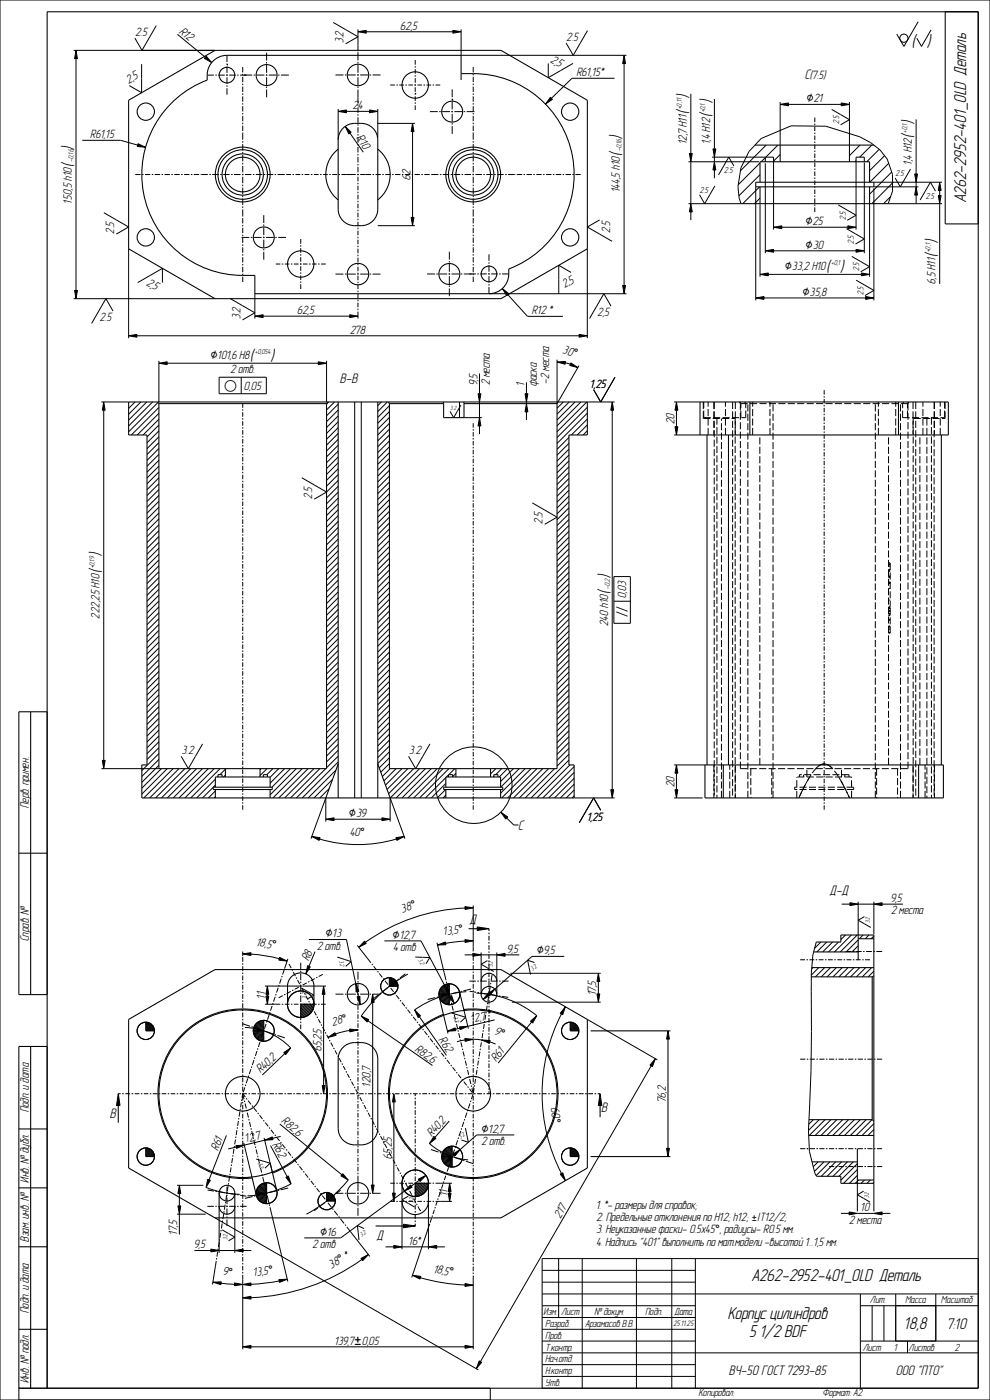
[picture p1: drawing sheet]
<svg xmlns="http://www.w3.org/2000/svg" width="420mm" height="594mm" viewBox="0 0 420 594" stroke-linecap="round" stroke-linejoin="round" font-family="sans-serif">
<defs><g id="words">
<g font-size="7.5">
<text x="386.9" y="19.9">( )</text>
<text x="150.1" y="570.6">±</text>
</g>
<g font-size="7.3">
<text x="409.9" y="85.8" transform="rotate(-90 409.9 85.8)">A262-2952-401_OLD Деталь</text>
<text x="319.2" y="543.4">A262-2952-401_OLD Деталь</text>
<text x="309" y="559.6">Корпус цилиндров</text>
<text x="318" y="567.1">5 1/2 BDF</text>
<text x="383.8" y="564">18,8</text>
</g>
<g font-size="7.2">
<text x="292" y="48.4" transform="rotate(-90 292 48.4)">( )</text>
<text x="302" y="49.8" transform="rotate(-90 302 49.8)">( )</text>
<text x="263.7" y="58.9" transform="rotate(-90 263.7 58.9)">)</text>
<text x="387.6" y="58.4" transform="rotate(-90 387.6 58.4)">( )</text>
<text x="31.2" y="63.4" transform="rotate(-90 31.2 63.4)">)</text>
<text x="31.2" y="70.8" transform="rotate(-90 31.2 70.8)">(</text>
<text x="263.7" y="66.2" transform="rotate(-90 263.7 66.2)">(</text>
<text x="397.6" y="109.1" transform="rotate(-90 397.6 109.1)">( )</text>
<text x="350.7" y="115.4">( )</text>
<text x="106.1" y="153.1">(</text>
<text x="114.9" y="153.1">)</text>
<text x="43" y="236" transform="rotate(-90 43 236)">)</text>
<text x="43" y="243.2" transform="rotate(-90 43 243.2)">(</text>
<text x="258.7" y="252" transform="rotate(-90 258.7 252)">( )</text>
</g>
<text font-size="6.6" x="401.9" y="563.8">7:10</text>
<g font-size="5.9">
<text x="341.5" y="33.5">C</text>
<text x="144.4" y="162.6">В-В</text>
<text x="219.9" y="352">C</text>
<text x="352.2" y="379.7">Д-Д</text>
<text x="199.4" y="392">Д</text>
<text x="255.2" y="472">В</text>
<text x="46.8" y="474.4">В</text>
<text x="160" y="526.2">Д</text>
<text x="309.3" y="583.5">ВЧ-50 ГОСТ 7293-85</text>
<text x="380.1" y="583.5">ООО &quot;ПТО&quot;</text>
</g>
<g font-size="5.3">
<text x="342.1" y="43.4">⌀21</text>
<text x="341.7" y="95.5">⌀25</text>
<text x="341.8" y="105.5">⌀30</text>
<text x="332.9" y="114.7">⌀33,2 H10</text>
<text x="340.5" y="125.5">⌀35,8</text>
<text x="89.3" y="152.4">⌀101,6 H8</text>
<text x="94.7" y="165.3">○</text>
<text x="265.7" y="262.7" transform="rotate(-90 265.7 262.7)">⫽</text>
<text x="148.1" y="346.7">⌀39</text>
<text x="138.1" y="397.7">⌀13</text>
<text x="166.6" y="398.3">⌀12,7</text>
<text x="227.7" y="404.9">⌀9,5</text>
<text x="204.2" y="480.7">⌀12,7</text>
<text x="135.8" y="524.3">⌀16</text>
</g>
<g font-size="5.1">
<text x="57.4" y="15.2">2.5</text>
<text x="75.9" y="13.9" transform="rotate(39 75.9 13.9)">R12</text>
<text x="170" y="12.6">62,5</text>
<text x="240.4" y="17.3">2.5</text>
<text x="145.7" y="18.4" transform="rotate(-90 145.7 18.4)">3.2</text>
<text x="233.2" y="26.3" transform="rotate(30 233.2 26.3)">2,</text>
<text x="235.8" y="27.7" transform="rotate(30 235.8 27.7)">5</text>
<text x="54.6" y="35.4" transform="rotate(-30 54.6 35.4)">2,</text>
<text x="57.2" y="34" transform="rotate(-30 57.2 34)">5</text>
<text x="244.7" y="32.3">R61,15*</text>
<text x="343.6" y="33.5">(7:5)</text>
<text x="149.7" y="46.4">24</text>
<text x="38.4" y="58.7">R61,15</text>
<text x="151.1" y="58.7" transform="rotate(55 151.1 58.7)">R10</text>
<text x="291.3" y="61.3" transform="rotate(-90 291.3 61.3)">12,7 H11</text>
<text x="301.3" y="61.3" transform="rotate(-90 301.3 61.3)">1,4 H12</text>
<text x="386.9" y="69.9" transform="rotate(-90 386.9 69.9)">1,4 H12</text>
<text x="174.1" y="76.4" transform="rotate(-90 174.1 76.4)">62</text>
<text x="263" y="81.5" transform="rotate(-90 263 81.5)">144,5 h10</text>
<text x="30.5" y="86.4" transform="rotate(-90 30.5 86.4)">150,5 h10</text>
<text x="48.4" y="99.1" transform="rotate(-90 48.4 99.1)">2.5</text>
<text x="258.8" y="98.9" transform="rotate(-90 258.8 98.9)">2.5</text>
<text x="61.8" y="120.9" transform="rotate(30 61.8 120.9)">2,</text>
<text x="64.4" y="122.4" transform="rotate(30 64.4 122.4)">5</text>
<text x="239.6" y="122.2" transform="rotate(-30 239.6 122.2)">2,</text>
<text x="242.1" y="120.7" transform="rotate(-30 242.1 120.7)">5</text>
<text x="396.9" y="120.4" transform="rotate(-90 396.9 120.4)">6,5 H11</text>
<text x="42.3" y="136.3">2.5</text>
<text x="102" y="135.5" transform="rotate(-90 102 135.5)">3.2</text>
<text x="126.2" y="133.3">62,5</text>
<text x="225.8" y="133.3">R12 *</text>
<text x="253.6" y="134.2">2,5</text>
<text x="148.6" y="141.6">278</text>
<text x="238.5" y="149.9" transform="rotate(15 238.5 149.9)">30°</text>
<text x="97.8" y="158.3">2 отв.</text>
<text x="103.6" y="165.3">0,05</text>
<text x="202.5" y="163.5" transform="rotate(-90 202.5 163.5)">9,5</text>
<text x="207.8" y="163.5" transform="rotate(-90 207.8 163.5)">2 места</text>
<text x="222.5" y="164" transform="rotate(-90 222.5 164)">1</text>
<text x="227.7" y="164" transform="rotate(-90 227.7 164)">фаска</text>
<text x="233" y="162.8" transform="rotate(-90 233 162.8)">-2 места</text>
<text x="250.6" y="164.4">1,25</text>
<text x="286.1" y="180" transform="rotate(-90 286.1 180)">20</text>
<text x="132.4" y="211.6" transform="rotate(-90 132.4 211.6)">2.5</text>
<text x="230.2" y="222.2" transform="rotate(-90 230.2 222.2)">2.5</text>
<text x="265.7" y="253.8" transform="rotate(-90 265.7 253.8)">0,03</text>
<text x="42.3" y="262.5" transform="rotate(-90 42.3 262.5)">222,25 H10</text>
<text x="258" y="265.6" transform="rotate(-90 258 265.6)">240 h10</text>
<text x="77.1" y="320">3.2</text>
<text x="173.6" y="320">3.2</text>
<text x="286.1" y="334" transform="rotate(-90 286.1 334)">20</text>
<text x="12.3" y="342.9" transform="rotate(-90 12.3 342.9)">Перв. примен.</text>
<text x="249.2" y="348.2">1,25</text>
<text x="148.6" y="354.9">40°</text>
<text x="378.1" y="382.7">9,5</text>
<text x="170.8" y="387.2" transform="rotate(-19 170.8 387.2)">38°</text>
<text x="378.1" y="388">2 места</text>
<text x="12.3" y="399.3" transform="rotate(-90 12.3 399.3)">Справ. №</text>
<text x="108.7" y="401.3" transform="rotate(9 108.7 401.3)">18,</text>
<text x="188.3" y="396.7" transform="rotate(-7 188.3 396.7)">13,</text>
<text x="192.6" y="396.2" transform="rotate(-7 192.6 396.2)">5°</text>
<text x="113" y="402" transform="rotate(9 113 402)">5°</text>
<text x="131" y="407.9" transform="rotate(-67 131 407.9)">R8</text>
<text x="134.5" y="403">2 отв.</text>
<text x="167" y="403.6">4 отв</text>
<text x="215.3" y="404.3">9,5</text>
<text x="112.5" y="423.8" transform="rotate(-90 112.5 423.8)">11</text>
<text x="253" y="422.3" transform="rotate(-90 253 422.3)">17,5</text>
<text x="141.2" y="435.2" transform="rotate(-14 141.2 435.2)">28°</text>
<text x="200.1" y="434.2" transform="rotate(-13 200.1 434.2)">12,</text>
<text x="204.5" y="433.1" transform="rotate(-13 204.5 433.1)">7 *</text>
<text x="186" y="441.4" transform="rotate(55 186 441.4)">R62</text>
<text x="209.7" y="438.9" transform="rotate(24 209.7 438.9)">9°</text>
<text x="136.4" y="446" transform="rotate(-90 136.4 446)">65,25</text>
<text x="175.9" y="445.7" transform="rotate(35 175.9 445.7)">R82,</text>
<text x="182" y="450" transform="rotate(35 182 450)">6</text>
<text x="110.7" y="455.5" transform="rotate(-44 110.7 455.5)">R40,</text>
<text x="115.8" y="450.6" transform="rotate(-44 115.8 450.6)">2</text>
<text x="210.7" y="450.5" transform="rotate(-51 210.7 450.5)">R61</text>
<text x="157.2" y="461" transform="rotate(-90 157.2 461)">120,7</text>
<text x="282.5" y="467.7" transform="rotate(-90 282.5 467.7)">76,2</text>
<text x="12.3" y="472" transform="rotate(-90 12.3 472)">Подп. и дата</text>
<text x="233.7" y="470.3" transform="rotate(82 233.7 470.3)">60°</text>
<text x="119.3" y="476.2" transform="rotate(39 119.3 476.2)">R82,</text>
<text x="188" y="477.2" transform="rotate(-49 188 477.2)">2</text>
<text x="104.5" y="484.7" transform="rotate(-13 104.5 484.7)">12,</text>
<text x="108.8" y="483.7" transform="rotate(-13 108.8 483.7)">7</text>
<text x="115.5" y="485.6" transform="rotate(62 115.5 485.6)">R62</text>
<text x="125" y="480.9" transform="rotate(39 125 480.9)">6</text>
<text x="183.3" y="482.6" transform="rotate(-49 183.3 482.6)">R40,</text>
<text x="204.2" y="485.9">2 отв.</text>
<text x="92.5" y="488.4" transform="rotate(-69 92.5 488.4)">R61</text>
<text x="166.2" y="491.7" transform="rotate(-90 166.2 491.7)">65,25</text>
<text x="12.3" y="501.9" transform="rotate(-90 12.3 501.9)">Инв. № дубл.</text>
<text x="189.9" y="507.5" transform="rotate(-90 189.9 507.5)">11</text>
<text x="253.1" y="512.8">1. *- размеры для справок;</text>
<text x="365.2" y="513.9">10</text>
<text x="237.7" y="517.2" transform="rotate(-60 237.7 517.2)">217</text>
<text x="253.1" y="518">2. Предельные отклонения по H12; h12; ±IT12/2;</text>
<text x="360.3" y="519.2">2 места</text>
<text x="12.3" y="526.8" transform="rotate(-90 12.3 526.8)">Взам. инв. №</text>
<text x="75.2" y="523.8" transform="rotate(-90 75.2 523.8)">17,5</text>
<text x="253.1" y="523.3">3. Неуказанные фаски- 0.5х45°, радиусы- R0.5 мм.</text>
<text x="82.5" y="529.7">9,5</text>
<text x="132.6" y="529.6">2 отв</text>
<text x="173.4" y="528.2">16*</text>
<text x="253.1" y="528.5">4. Надпись &quot;401&quot; выполнить по мат.модели -высотой 1...1,5 мм.</text>
<text x="140.7" y="538.3" transform="rotate(-30 140.7 538.3)">38° *</text>
<text x="94.7" y="541.1" transform="rotate(5 94.7 541.1)">9°</text>
<text x="107.7" y="541.5" transform="rotate(-7 107.7 541.5)">13,</text>
<text x="112" y="541" transform="rotate(-7 112 541)">5°</text>
<text x="183.8" y="540" transform="rotate(9 183.8 540)">18,</text>
<text x="188.2" y="540.8" transform="rotate(9 188.2 540.8)">5°</text>
<text x="12.3" y="557" transform="rotate(-90 12.3 557)">Подп. и дата</text>
<text x="142" y="570.6">139,7</text>
<text x="153.6" y="570.6">0,05</text>
<text x="12.3" y="586.9" transform="rotate(-90 12.3 586.9)">Инв. № подл.</text>
</g>
<g font-size="4.4">
<text x="369.2" y="553">Лит.</text>
<text x="384.1" y="553">Масса</text>
<text x="399.3" y="553">Масштаб</text>
<text x="230.6" y="558">Изм.</text>
<text x="231.4" y="563">Pазраб.</text>
<text x="238.2" y="558">Лист</text>
<text x="248.4" y="563">Арзамасов В.В.</text>
<text x="252.2" y="558">№ докум.</text>
<text x="273.9" y="558">Подп.</text>
<text x="286.3" y="558">Дата</text>
<text x="231.4" y="568">Пров.</text>
<text x="231.4" y="573">Т.контр.</text>
<text x="366.2" y="573">Лист</text>
<text x="379.4" y="573">1</text>
<text x="385.6" y="573">Листов</text>
<text x="405" y="573">2</text>
<text x="231.4" y="578">Нач.отд.</text>
<text x="231.4" y="583">Н.контр.</text>
<text x="231.4" y="588">Утв.</text>
<text x="296.5" y="592.5">Копировал:</text>
<text x="349" y="592.5">Формат: А2</text>
</g>
<g font-size="3.7">
<text x="356" y="52.8" transform="rotate(-90 356 52.8)">2.5</text>
<text x="307.3" y="73.6">2.5</text>
<text x="379.9" y="74.9">2.5</text>
<text x="296.9" y="82">2.5</text>
<text x="392.8" y="84.2">2.5</text>
<text x="358.8" y="93.3" transform="rotate(-90 358.8 93.3)">2.5</text>
<text x="362.3" y="103.4" transform="rotate(-90 362.3 103.4)">2.5</text>
<text x="364.5" y="115.2" transform="rotate(-90 364.5 115.2)">2.5</text>
<text x="366.3" y="125.2" transform="rotate(-90 366.3 125.2)">2.5</text>
</g>
<text font-size="3.4" x="285.7" y="562.7">25.11.25</text>
<g font-size="3.1">
<text x="289.2" y="46.3" transform="rotate(-90 289.2 46.3)">+0,11</text>
<text x="299.2" y="47.6" transform="rotate(-90 299.2 47.6)">+0,1</text>
<text x="384.8" y="56.2" transform="rotate(-90 384.8 56.2)">+0,1</text>
<text x="263.7" y="64" transform="rotate(-90 263.7 64)">-0,16</text>
<text x="31.2" y="68.6" transform="rotate(-90 31.2 68.6)">-0,16</text>
<text x="394.8" y="106.9" transform="rotate(-90 394.8 106.9)">+0,1</text>
<text x="352.8" y="112.6">+0,1</text>
<text x="108.3" y="150.3">+0,054</text>
<text x="40.2" y="241.1" transform="rotate(-90 40.2 241.1)">+0,19</text>
<text x="258.7" y="249.8" transform="rotate(-90 258.7 249.8)">-0,2</text>
</g>
<g font-size="2.6">
<text x="191" y="174.1">3.2</text>
<text x="369" y="391.8" transform="rotate(-90 369 391.8)">3.2</text>
<text x="143.9" y="407.7" transform="rotate(78 143.9 407.7)">3.</text>
<text x="177.4" y="407.4" transform="rotate(62 177.4 407.4)">3.</text>
<text x="144.2" y="409.1" transform="rotate(78 144.2 409.1)">2</text>
<text x="178.1" y="408.7" transform="rotate(62 178.1 408.7)">2</text>
<text x="209" y="410.5" transform="rotate(-90 209 410.5)">3.2</text>
<text x="226.1" y="412" transform="rotate(-41 226.1 412)">3.</text>
<text x="227.2" y="411" transform="rotate(-41 227.2 411)">2</text>
<text x="130.1" y="423.7" transform="rotate(-90 130.1 423.7)">3.2</text>
<text x="192.5" y="431.4" transform="rotate(77 192.5 431.4)">3.</text>
<text x="192.8" y="432.8" transform="rotate(77 192.8 432.8)">2</text>
<text x="195.6" y="483.3" transform="rotate(-42 195.6 483.3)">3.</text>
<text x="196.6" y="482.3" transform="rotate(-42 196.6 482.3)">2</text>
<text x="109.5" y="493.4" transform="rotate(77 109.5 493.4)">3.</text>
<text x="109.9" y="494.8" transform="rotate(77 109.9 494.8)">2</text>
<text x="368.6" y="508.3" transform="rotate(-90 368.6 508.3)">3.2</text>
<text x="175.5" y="510.4" transform="rotate(-90 175.5 510.4)">3.2</text>
<text x="96.5" y="526.3" transform="rotate(-90 96.5 526.3)">3.2</text>
<text x="153.5" y="524.8" transform="rotate(-36 153.5 524.8)">3.</text>
<text x="154.6" y="523.9" transform="rotate(-36 154.6 523.9)">2</text>
</g>
</g></defs>
<g fill="#000">
<path d="M151.9 13.5l3.5-.6v1.2zM192.1 12.9l3.5 .6-3.5 .6zM32.2 21.4l.6 3.5h-1.2zM87.5 23.8l2.3 2.7-3.1-1.7zM264.8 23.5l.6 3.5h-1.2zM143.5 47.2l3.5-.6v1.2zM146.5 53.6l2.5 2.5-1 .7zM156.8 46.6l3.5 .6-3.5 .6zM175 52.3l.6 3.5h-1.2zM233.5 41.3l.8 .9-2.9 2zM331 44.3l3.5-.6v1.2zM356.9 43.7l3.5 .6-3.5 .6z"/>
<path d="M58.5 61l3.3 1.5-3.6-.4zM292.5 65.1h1.2l-.6 3.5zM303.1 68.6l.6 3.5h-1.2zM302.5 63.2h1.2l-.6 3.5zM388.1 73.8h1.2l-.6 3.5zM388.7 79.3l.6 3.5h-1.2zM398.7 77.3l.6 3.5h-1.2zM174.4 92.2h1.2l-.6 3.5zM293.1 86.4l.6 3.5h-1.2zM328.2 96.4l3.5-.6v1.2zM359.7 95.8l3.5 .6-3.5 .6zM398.1 82.9h1.2l-.6 3.5z"/>
<path d="M322.4 116.4l3.5-.6v1.2zM324.7 106.4l3.5-.6v1.2zM363.2 105.8l3.5 .6-3.5 .6zM365.4 115.8l3.5 .6-3.5 .6zM31.6 123.2h1.2l-.6 3.5zM108.1 134.1l3.5-.6v1.2zM148.4 133.5l3.5 .6-3.5 .6zM213.1 122.4l2.8 2.2-.9 .8zM264.2 121.1h1.2l-.6 3.5zM320.6 126.4l3.5-.6v1.2zM367.2 125.8l3.5 .6-3.5 .6zM54.6 142.5l3.5-.6v1.2z"/>
<path d="M67.4 154.1l3.5-.6v1.2zM135 153.5l3.5 .6-3.5 .6zM236.3 153.6l3.6-.2-.2 1.1zM242.2 154l2.9 2-3.4-.9zM245.7 141.9l3.5 .6-3.5 .6zM44 170.6l.6 3.5h-1.2zM203.4 177.2l.6 3.5h-1.2zM202.8 167.1h1.2l-.6 3.5zM222.7 167.1h1.2l-.6 3.5zM223.3 171.3l.6 3.5h-1.2zM259.7 170.6l.6 3.5h-1.2zM287 170.6l.6 3.5h-1.2z"/>
<path d="M286.4 181.1h1.2l-.6 3.5zM43.4 322.6h1.2l-.6 3.5zM259.1 335.1h1.2l-.6 3.5zM287 324.6l.6 3.5h-1.2zM286.4 335.1h1.2l-.6 3.5zM132.3 354.9l3.5 .5-.4 1.2zM138.2 347.6l3.5-.6v1.2zM162 347l3.5 .6-3.5 .6zM168 355.4l3.5-.5-3.2 1.7zM212.5 344.6l2.9 2-.9 .9zM197.2 398.7l3.6 .5-3.5 .7zM197.3 384.7l3.5 .5-3.5 .7z"/>
<path d="M202.4 393.3l5 .7-5 .8zM360.6 383l3.5 .6-3.5 .6zM370.7 383.6l3.5-.6v1.2zM103 404.7l3.5-.5v1.2zM113.4 418.4l.6 3.5h-1.2zM118.6 406.2l3.2 1.6-3.5-.5zM130.5 409.7l1.1 .5-1.9 3zM137.3 418.4l.6 3.5h-1.2zM150.9 417.4l1.3 3.3-1.1 .2zM154.7 399.3l.7 1-3.2 1.6zM185.6 401l3.3-1.3 .3 1.1zM188.5 417.9l2.2 2.8-1 .6z"/>
<path d="M200.6 404.5l3.5 .6-3.5 .6zM206.9 421.5l3-1.8-2.2 2.7zM210.8 405.1l3.5-.6v1.2zM253.9 413l.6 3.5h-1.2zM112.8 422.6h1.2l-.6 3.5zM148.3 436.6l3.6 .4-3.5 .8zM151.5 423l1.2-.3 .1 3.6zM153.2 431.1l3.3 1.5-.7 1zM158.1 421.8l.6 3.5h-1.2zM175.9 428.5l2.5 2.5-1 .7zM189.8 437.5l3.3-1.4 .3 1.2zM190.5 423l1.1-.6 1.1 3.4z"/>
<path d="M194.9 435.7l3.6-.2-3.3 1.4zM207.2 421.3l.8 .9-3.1 1.9zM225.1 433.3l2.6-2.4-1.7 3.1zM239.9 427.2l-1.2 3.3-1-.6zM253.3 421.7h1.2l-.6 3.5zM283.4 437.4l.6 3.5h-1.2zM120.4 446.6l2.9-2-2.1 2.9zM139.2 440.2l2.9-2 .5 1.1zM197.2 440.6l3.6 .4-3.5 .8zM204.4 441.2l3.5 .3-.3 1.1zM278 449.2l-1.2 3.3-1-.6zM50.2 464.1l.7 5h-1.5z"/>
<path d="M136.7 460.6h1.2l-.6 3.5zM167.1 464.1l.6 3.5h-1.2zM254.6 464.1l.7 5h-1.5zM100.1 486.1l3.5-.2-3.2 1.4zM112.3 483.8l3.2-1.4 .3 1.1zM177.5 500.3l3.2-1.6-2.5 2.6zM184.1 482.2l.9 .8-2.8 2.2zM190.7 490.9l.8 .9-3 1.9zM192.1 489.7l3.1-1.9-2.3 2.8zM282.8 487.2h1.2l-.6 3.5zM76.1 502.9l.6 3.5h-1.2zM75.5 511.7h1.2l-.6 3.5z"/>
<path d="M88.1 500.3l1.1 .5-1.8 3zM121.3 499.5l1-.6 1.2 3.4zM145.4 498l2.3 2.7-3.1-1.8zM157.5 502.8h1.2l-.6 3.5zM166.5 506.2h1.2l-.6 3.5zM174.1 502.8l.7 1-3.2 1.5zM190.8 502l.6 3.5h-1.2zM190.2 506.2h1.2l-.6 3.5zM237.7 498.2l1-.6 1.2 3.3zM360.2 514.2l3.5 .6-3.5 .6zM370.7 514.8l3.5-.6v1.2zM89.5 530l3.5 .6-3.5 .6z"/>
<path d="M99.6 530.6l3.5-.6v1.2zM153.1 533.9l3.2-1.6-2.4 2.6zM167.1 528.4l3.5 .6-3.5 .6zM171.2 519.4l5 .8-5 .7zM181.8 529l3.5-.6v1.2zM90.3 544l3.6-.1-.2 1.2zM99.5 544.3l3.5 .7-3.5 .5zM103 545l3.5-.7v1.2zM103 550.7l3.5-.7v1.2zM118.3 542.9l3.6-.1-3.3 1.3zM175 541.1l3.5 .4-.3 1.2zM197.3 544.6l3.5 .7-3.5 .5z"/>
<path d="M103 571.4l3.5-.6v1.2zM197.3 570.8l3.5 .6-3.5 .6zM203.3 577.4l1 .6-2.2 2.7z"/>
</g>
<g fill="none" stroke="#000" stroke-width=".42">
<path d="M0 0h420v594h-420zM66.3 10.9l-6.1 10.5-3-5.3M75.3 14.6l11.8 9.7M141.4 9.5l10.5 6.1-5.3 3M151.9 13.5l3.5-.6v1.2zM151.9 12.5v8.8M155.4 13.5h36.7M192.1 12.9l3.5 .6-3.5 .6zM195.6 12.5v11h70.2M249.3 13l-6.1 10.5-3-5.3M389.5 9.2l-6 10.5-3-5.2M395 12.7l-4.1 7-2-3.5"/>
<path d="M31.2 21.4h60M32.2 21.4l.6 3.5h-1.2zM32.2 24.9v98.3M60.1 27.2v12.1l-5.2-3M87.5 23.8l2.3 2.7-3.1-1.7zM88 31.9h2.7M91.4 31.9h.6M92.6 31.9h2.8M96 31.9h.6M96.3 27.6h.1M96.3 23.5v2.8M96.3 26.9v.7"/>
<path d="M96.3 28.2v2.7M96.3 31.6v.6M96.3 32.8v2.8M96.3 36.2v.6M96.3 37.4v2.8M97.2 31.9h2.8M100.6 31.9h.6M101.9 31.9h2.7M103 28.4v2.3M103 31.3v.7M103 32.6v2.3M103 35.5v.6"/>
<path d="M103 36.7v2.3M103 39.6v.7M103.7 31.8h.1M103.7 31.8h3.3M107.6 31.8h.6M108.9 31.8h3.3M112.8 31.8h.6M113.1 22.4v3.3M113.1 26.3v.7M113.1 27.6v3.3M113.1 31.5v.7M113.1 32.8v3.3"/>
<path d="M113.1 36.7v.7M113.1 38v3.3M114 31.8h3.4M118 31.8h.6M119.2 31.8h3.3M142.3 31.8h3.4M146.3 31.8h.6M147.6 31.8h3.3M151.6 31.8h.6M151.9 21.9v3.7M151.9 26.2v.7M151.9 27.5v3.4"/>
<path d="M151.9 31.5v.6M151.9 32.7v3.4M151.9 36.7v.7M151.9 38v5.7M152.8 31.8h3.4M156.8 31.8h.6M158 31.8h3.4M165.6 36.1h1.9M168.2 36.1h.6M169.4 36.1h2M172 36.1h.6M173.2 36.1h2"/>
<path d="M175.8 36.1h.7M176.2 39.6h.1M176.2 25.5v1.9M176.2 28.1v.6M176.2 29.3v2M176.2 31.9v.6M176.2 33.2v1.9M176.2 35.8v.6M176.2 37v2M176.2 39.6v.6M177.1 36.1h2M179.7 36.1h.6"/>
<path d="M180.9 36.1h2M183.5 36.1h.7M184.8 36.1h2M191.8 37.9v3.3M195.6 31.2v2.7M200.8 28.4v2.3M200.8 31.3v.7M200.8 32.6v2.3M200.8 35.5v.6M200.8 36.7v2.3M200.8 39.6v.7M243.1 26.9l-10.5 6.1v-6.1"/>
<path d="M260.7 33.2h-18l-8.8 8.5M264.8 23.5l.6 3.5h-1.2zM264.8 27v94.1M293.1 39.8v25.3M34.9 59.5h16.3l7.2 2.1M103 40.9v2.3M103 43.8v.6M103 45v2.3M103 47.9v.6M103 49.2v2.2M103 52.1v.6M103 53.3v2.3"/>
<path d="M103 56.2v3.1M103 59.9v.6M143.5 47.2l3.5-.6v1.2zM143.5 46.2v13.1M146.5 53.6l2.5 2.5-1 .7zM147 47.2h9.8M148.5 56.5l5.6 8.1M151.9 44.3v.6M151.9 45.6v2.3M151.9 48.5v.6M151.9 49.8v2.3M151.9 52.7v.6"/>
<path d="M151.9 54v2.3M151.9 56.9v.6M151.9 58.2v2.3M156.8 46.6l3.5 .6-3.5 .6zM160.3 46.2v12.1M160.3 52.3h15.7M175 52.3l.6 3.5h-1.2zM175 55.8v36.4M176.2 40.9v1.9M176.2 43.5v.6M176.2 44.7v2M182.4 47.4h3.3"/>
<path d="M186.3 47.4h.7M187.6 47.4h3.3M191.5 47.4h.6M191.8 42.5h.1M191.8 41.9v.6M191.8 43.1v3.3M191.8 47.1v.6M191.8 48.3v3.3M191.8 52.2v.7M191.8 53.5v3.3M192.8 47.4h3.3M196.7 47.4h.6"/>
<path d="M198 47.4h3.3M200.8 40.9v2.3M200.8 43.8v.6M200.8 45v2.3M200.8 47.9v.6M200.8 49.2v2.2M200.8 52.1v.6M200.8 53.3v2.3M200.8 56.2v3.1M200.8 59.9v.6M233.5 41.3l.8 .9-2.9 2zM303.1 42v21.2"/>
<path d="M331 44.3l3.5-.6v1.2zM331 43.3v18.3M334.5 44.3h22.4M345.7 49.9v1.9M345.7 52.4v.7M345.7 53.7v1.9M345.7 56.3v.6M345.7 57.5v1.9M352.8 46.4l7.6 4.4-3.8 2.1M356.9 43.7l3.5 .6-3.5 .6zM360.4 43.3v18.3M388.7 50.7v23.1"/>
<path d="M57.4 74h2.2M58.5 61l3.3 1.5-3.6-.4zM60.3 74h.6M61.5 74h2.3M64.4 74h.6M65.7 74h2.2M68.6 74h.6M69.8 74h2.3M72.7 74h.6M73.9 74h2.3M76.8 74h.7M78.1 74h2.3"/>
<path d="M81 74h.6M82.2 74h2.3M85.1 74h3.1M88.8 74h.6M90.1 74h2.7M93.4 74h.7M94.7 74h2.7M98 74h.7M99.3 74h2.7M102.7 74h.6M103 61.1v2.8M103 64.5v.6"/>
<path d="M103 65.8v2.7M103 69.1v.6M103 70.4v2.7M103 73.7v.7M103 75v2.7M103 78.4v.6M103 79.6v2.7M103.9 74h2.8M107.3 74h.6M108.5 74h2.8M111.9 74h.6M113.1 74h2.8"/>
<path d="M116.5 74h.6M117.8 74h3M121.4 74h2.1M124.1 74h.6M125.3 74h2.1M128 74h.6M129.2 74h2.1M131.9 74h.6M133.1 74h2.1M135.8 74h.6M137 74h2.1M139.7 74h.6"/>
<path d="M140.9 74h2.1M143.6 74h.6M144.8 74h6.1M151.6 74h.6M151.9 61.1v.6M151.9 62.4v2.3M151.9 65.3v.7M151.9 66.6v2.3M151.9 69.5v.7M151.9 70.8v2.3M151.9 73.7v.7M151.9 75v1.9"/>
<path d="M151.9 77.6v.6M151.9 78.8v1.9M152.8 74h4.6M158.1 74h.6M159.3 74h2.3M162.2 74h.6M163.5 74h2.2M166.3 74h.7M167.6 74h2.3M170.5 74h.6M171.7 74h2.3M174.6 74h.7"/>
<path d="M175.9 74h2.3M178.8 74h.6M180 74h2.3M182.9 74h3.1M186.6 74h.6M187.8 74h2.8M191.2 74h.6M192.5 74h2.7M195.8 74h.7M197.1 74h2.7M200.5 74h.6M200.8 61.1v2.8"/>
<path d="M200.8 64.5v.6M200.8 65.8v2.7M200.8 69.1v.6M200.8 70.4v2.7M200.8 73.7v.7M200.8 75v2.7M200.8 78.4v.6M200.8 79.6v2.7M201.7 74h2.7M205.1 74h.6M206.3 74h2.8M209.7 74h.6"/>
<path d="M210.9 74h2.8M214.3 74h.6M215.5 74h3.1M219.2 74h2.3M222.1 74h.6M223.4 74h2.2M226.3 74h.6M227.5 74h2.3M230.4 74h.6M231.7 74h2.2M234.6 74h.6M235.8 74h2.3"/>
<path d="M238.7 74h.6M239.9 74h2.3M242.8 74h.7M244.1 74h2.3M292.1 68.6h30M292.5 65.1h1.2l-.6 3.5zM293.1 68.6v17.8M302.1 66.7h22.6M302.5 63.2h1.2l-.6 3.5zM303.1 68.6l.6 3.5h-1.2zM303.1 66.7v1.9M303.1 72.1v3.5"/>
<path d="M303.3 78.9l-4.4 7.5-2.1-3.7M311.3 70.4l-2.1-3.7-4.4 7.5M320.6 79.3v48.1M322.2 79.3l-7.1 7.1M322.4 69.1l-9.2 9.3M322.4 74.1l-8.9 9M324.7 69.3v38.1M324.7 66.9l-1.8 1.7M325 61.6l-10.9 10.9M328.2 68.6v28.8M330 61.6l-5.1 5.1M331 65.6l-2.8 2.8"/>
<path d="M345.7 60.1v.6M345.7 61.3v2M345.7 63.9v.6M345.7 65.1v2M345.7 67.7v.6M345.7 68.9v2M345.7 71.5v.6M345.7 72.7v2M345.7 75.3v.6M345.7 76.6v1.9M345.7 79.1v.6M363.2 68.2l-.4 .4"/>
<path d="M363.2 68.6v28.8M364.8 61.6l-4.4 4.4M366.7 68.9v38.5M369.8 61.6l-5.1 5.1M370.7 79.3h19M370.7 77.3h29M370.7 79.9v47.5M373 63.4l-5.3 5.2M375.3 66.1l-6.4 6.3M377 69.3l-8 8M378.3 73l-9.4 9.4M378.6 77.6l-8.7 8.8"/>
<path d="M386.3 71.7l-4.4 7.6-2.1-3.8M388.1 73.8h1.2l-.6 3.5zM388.7 79.3l.6 3.5h-1.2zM388.7 77.3v2M398.7 77.3l.6 3.5h-1.2zM44.1 90.2l10.5 6.1-5.3 3M103 83v.6M103 84.2v2.8M103 87.6v.6M103 88.8v3.1M103 92.5v2.3M103 95.4v.6"/>
<path d="M103 96.7v2.2M103 99.6v.6M111.9 91.3v3.3M111.9 95.2v.7M111.9 96.5v3.3M151.9 81.4v.6M151.9 82.6v2M151.9 85.2v.6M151.9 86.4v2M151.9 89v.6M151.9 90.2v2M151.9 92.8v.6"/>
<path d="M151.9 94.1v1.9M151.9 96.6v.7M151.9 97.9v1.9M160.3 95.7h15.7M174.4 92.2h1.2l-.6 3.5zM200.8 83v.6M200.8 84.2v2.8M200.8 87.6v.6M200.8 88.8v3.1M200.8 92.5v2.3M200.8 95.4v.6M200.8 96.7v2.2"/>
<path d="M200.8 99.6v.6M254.4 93.3l-5.2 3 10.5 6.1M292.1 86.4h22.3l-.8-2.3a26 26 0 0 1 9.3-25.3l12.7-5.4 14.7 .1 14.5 4.5a21.1 21.1 0 0 1 13.8 16l.1 7.1-1.9 5.3h22.9M293.1 86.4l.6 3.5h-1.2zM293.1 89.9v3.5M322.4 86.7v30.7M322.4 84.1l-2.3 2.3M328.2 96.4l3.5-.6v1.2zM331.7 96.4h28M345.7 80.4v1.9M345.7 82.9v.7M345.7 84.2v1.9"/>
<path d="M345.7 86.7v.7M345.7 88v1.9M355.6 87l7.6 4.3-3.8 2.2M359.1 97l7.6 4.4-3.8 2.2M359.7 95.8l3.5 .6-3.5 .6zM368.9 86.4v31M377.8 83.4l-3 3M388.7 82.8v3.5M396.9 81.1l-2.2-3.8-4.3 7.6M398.1 82.9h1.2l-.6 3.5zM398.7 80.8v2.1M398.7 86.4v34"/>
<path d="M54.6 105.6v37.9M68.9 119.9v-6l-10.5 6M102.5 100.7h3.3M103 100.8v2.3M103 103.7v.6M103 104.9v2.3M103 107.8v.7M103 109.1v2.3M103 112v.6M103 113.2v2.3M103 116.1v.7M103 117.4v2.2"/>
<path d="M106.4 100.7h.6M107.6 100.7h3.4M111.6 100.7h.6M111.9 100.4v.6M111.9 101.7v3.3M111.9 105.6v.6M111.9 106.9v3.3M112.8 100.7h3.4M116.8 100.7h.6M117 112h2M118 100.7h3.3M119.6 112h.6"/>
<path d="M120.8 112h2M123.4 112h.6M124.7 112h1.9M127.3 112h.6M127.6 101.4v2M127.6 104v.6M127.6 105.3v1.9M127.6 107.9v.6M127.6 109.1v2M127.6 111.7v.6M127.6 113v1.9M127.6 115.6v.6"/>
<path d="M127.6 116.8v2M127.6 119.4v.6M128.5 112h2M131.1 112h.6M132.4 112h1.9M135 112h.6M136.2 112h2M142.3 116.3h3.4M146.3 116.3h.6M147.6 116.3h3.3M151.6 116.3h.6M151.9 100.4v.7"/>
<path d="M151.9 101.7v1.9M151.9 104.3v.6M151.9 105.5v2M151.9 108.1v.6M151.9 109.3v2M151.9 111.9v.6M151.9 113.1v2M151.9 115.7v.6M151.9 117v1.9M151.9 119.5v.7M152.8 116.3h3.4M156.8 116.3h.6"/>
<path d="M158 116.3h3.4M181.2 116.2h3.3M185.1 116.2h.7M186.4 116.2h3.3M190.3 116.2h.6M190.6 106.8v3.3M190.6 110.7v.7M190.6 112v3.3M190.6 115.9v.7M190.6 117.2v3.3M191.6 116.2h3.3M195.5 116.2h.6"/>
<path d="M200.8 100.8v2.3M200.8 103.7v.6M200.8 104.9v2.3M200.8 107.8v.7M200.8 109.1v2.3M200.8 112v.6M200.8 113.2v2.3M200.8 116.1v.7M200.8 117.4v2.2M201.9 116.2h-5.1M202.5 116.2h.6M203.7 116.2h2.8"/>
<path d="M207.1 116.2h.7M207.4 107.9v2.8M207.4 111.3v.6M207.4 112.5v2.8M207.4 115.9v.6M207.4 117.2v2.7M208.4 116.2h2.7M211.8 116.2h.6M213 116.2h2.8M242.3 115.6l-5.3-3v12.1M249.2 105.6v37.9M322.4 116.4l3.5-.6v1.2z"/>
<path d="M324.7 106.4l3.5-.6v1.2zM325.9 116.4h39.5M328.2 106.4h35M361.4 108.8l7.5 4.3-3.7 2.2M363.2 105.8l3.5 .6-3.5 .6zM363.2 118.9l7.5 4.3-3.7 2.2M365.4 115.8l3.5 .6-3.5 .6zM31.2 126.7h60M31.6 123.2h1.2l-.6 3.5zM47.9 132l-3-5.3-6 10.5M97.6 126.7l10.5 6-5.2 3M108.1 134.1l3.5-.6v1.2z"/>
<path d="M108.1 124.6v10.5M111.6 134.1h36.8M127.6 120.7v1.9M148.4 133.5l3.5 .6-3.5 .6zM151.9 120.8v1.9M151.9 123.3v.7M151.9 124.6v1.9M151.9 127.2v.6M151.9 128.4v1.9M151.9 131v.6M151.9 132.2v2.9M190.6 121.1v.7"/>
<path d="M190.6 122.4v3.3M207.4 120.5v.7M207.4 121.8v2.7M207.4 124.6h58.4M213.1 122.4l2.8 2.2-.9 .8zM215.4 125l8.4 9.2h15M259.2 129.9l-3-5.3-6.1 10.5M264.2 121.1h1.2l-.6 3.5zM320.6 126.4l3.5-.6v1.2zM324.1 126.4h43.1M367.2 125.8l3.5 .6-3.5 .6zM54.6 142.5l3.5-.6v1.2z"/>
<path d="M58.1 142.5h187.6M67.4 154.1l3.5-.6v1.2zM67.4 153.1v17.5M70.9 154.1h64.1M135 153.5l3.5 .6-3.5 .6zM138.5 153.1v17.5M203.4 158.5v8.6M236.3 153.6l3.6-.2-.2 1.1zM236.3 152.6v18.7M239.8 153.9l2.2 .6M242.2 154l2.9 2-3.4-.9zM245.6 155.1l-8.9 15.5"/>
<path d="M245.7 141.9l3.5 .6-3.5 .6zM43 170.6h11.4M44 170.6l.6 3.5h-1.2zM44 174.1v148.5M54.8 170.6l-.2 .2M57.3 170.6l-2.7 2.7M59.8 170.6l-5.2 5.2M62.3 170.6l-7.7 7.6M64.8 170.6l-10.2 10.1M67.1 170.7l-12.5 12.5M67.4 172.9l-11.7 11.7M67.4 175.4l-9.2 9.2"/>
<path d="M67.4 177.8l-6.7 6.8M93 160.1h20v7h-20zM102.3 160.1v7M103 171.1v1.9M103 173.7v.6M103 174.9v1.9M103 177.4v.7M103 178.7v1.9M139.4 170.6l-.9 .8M141.9 170.6l-3.4 3.3M143.5 171.5l-5 4.9M143.5 174l-5 4.9"/>
<path d="M143.5 176.5l-5 4.9M143.5 179l-5 4.9M150.5 170.6v168M153.3 170.6v168M161.8 170.6l-1.5 1.5M164.3 170.6l-4 4M165.2 172.2l-4.9 4.9M165.2 174.6l-4.9 5M165.2 177.1l-4.9 5M165.2 179.6l-4.9 5M195 170.6v6.6M195.6 171.9l-3.1 5.3-1.6-2.7"/>
<path d="M196.8 177.2h7.6M200.8 179.6v1.9M202.8 167.1h1.2l-.6 3.5zM203.4 177.2l.6 3.5h-1.2zM203.4 170.6v6.6M222.7 167.1h1.2l-.6 3.5zM223.3 171.3l.6 3.5h-1.2zM223.3 162.2v4.9M223.3 170.6v.7M223.3 174.8v3.5M239 170.6l-2.7 2.6M241.5 170.6l-5.2 5.1"/>
<path d="M244 170.6l-7.7 7.6M246.5 170.6l-10.2 10.1M248.9 170.6l-12.6 12.6M249.2 172.8l-12.9 12.9M249.2 175.3l-12.9 12.8M249.2 177.8l-6.8 6.8M249.2 170.6h11.5M259.7 170.6l.6 3.5h-1.2zM259.7 174.1v161M260.9 160.1l-6.1 10.5-3-5.3M286 170.6h11M287 170.6l.6 3.5h-1.2z"/>
<path d="M287 174.1v7M349.7 165.6v1.8M349.7 168.1v.6M349.7 169.3v1.9M349.7 171.8v.6M349.7 173v1.9M349.7 175.5v.7M349.7 176.8v1.9M349.7 179.3v.6M67.4 180.3l-5 5.1M67.4 182.8l-5 5.1M67.4 185.3l-5 5.1"/>
<path d="M67.4 187.8l-5 5M67.4 190.3l-5 5M67.4 192.8l-5 5M67.4 195.3l-5 5M67.4 197.8l-5 5M103 181.2v.7M103 182.5v1.9M103 185v.6M103 186.3v1.9M103 188.8v.6M103 190.1v1.9M103 192.6v.6"/>
<path d="M103 193.8v2M103 196.4v.6M103 197.6v2M143.5 181.4l-5 5M143.5 183.9l-5 5M143.5 186.4l-5 5M143.5 188.9l-5 4.9M143.5 191.4l-5 4.9M143.5 193.9l-5 4.9M143.5 196.4l-5 4.9M143.5 198.9l-5 4.9M165.2 182.1l-4.9 4.9"/>
<path d="M165.2 184.6l-4.9 4.9M165.2 187.1l-4.9 4.9M165.2 189.6l-4.9 4.9M165.2 192.1l-4.9 4.9M165.2 194.6l-4.9 4.9M165.2 197l-4.9 5M165.2 199.5l-4.9 5M200.8 182.1v.6M200.8 183.3v1.9M200.8 185.8v.7M200.8 187.1v1.9M200.8 189.6v.6"/>
<path d="M200.8 190.9v1.9M200.8 193.4v.6M200.8 194.6v1.9M200.8 197.2v.6M200.8 198.4v1.9M203.4 180.7v3.5M241.4 185.6l-5.1 5M241.4 188.1l-5.1 5M241.4 190.6l-5.1 5M241.4 193.1l-5.1 5M241.4 195.6l-5.1 5M241.4 198l-5.1 5.1"/>
<path d="M249.2 180.3l-4.3 4.3M249.2 182.8l-1.8 1.8M286 184.6h11M286.4 181.1h1.2l-.6 3.5zM349.7 180.5v1.9M349.7 183v.7M349.7 184.3v1.9M349.7 186.8v.6M349.7 188v1.9M349.7 190.5v.7M349.7 191.8v1.9M349.7 194.3v.6"/>
<path d="M349.7 195.5v1.9M349.7 198v.7M349.7 199.3v1.9M67.4 200.2l-5 5.1M67.4 202.7l-5 5.1M67.4 205.2l-5 5.1M67.4 207.7l-5 5.1M67.4 210.2l-5 5M67.4 212.7l-5 5M67.4 215.2l-5 5M67.4 217.7l-5 5M103 200.2v.6"/>
<path d="M103 201.4v1.9M103 204v.6M103 205.2v1.9M103 207.8v.6M103 209v1.9M103 211.5v.7M103 212.8v1.9M103 215.3v.7M103 216.6v1.9M103 219.1v.6M128 202.7l10.5 6.1M138.5 208.8l-5.2 3"/>
<path d="M143.5 201.4l-5 4.9M143.5 203.8l-5 5M143.5 206.3l-5 5M143.5 208.8l-5 5M143.5 211.3l-5 4.9M143.5 213.8l-5 4.9M143.5 216.3l-5 4.9M143.5 218.8l-5 4.9M165.2 202l-4.9 5M165.2 204.5l-4.9 4.9M165.2 207l-4.9 4.9M165.2 209.5l-4.9 4.9"/>
<path d="M165.2 212l-4.9 4.9M165.2 214.5l-4.9 4.9M165.2 217l-4.9 4.9M165.2 219.4l-4.9 5M200.8 200.9v.6M200.8 202.2v1.9M200.8 204.7v.6M200.8 205.9v1.9M200.8 208.5v.6M200.8 209.7v1.9M200.8 212.2v.7M200.8 213.5v1.9"/>
<path d="M200.8 216v.6M200.8 217.3v1.8M200.8 219.8v.6M225.8 213.4l10.5 6-5.2 3.1M241.4 200.5l-5.1 5.1M241.4 203l-5.1 5.1M241.4 205.5l-5.1 5M241.4 208l-5.1 5M241.4 210.5l-5.1 5M241.4 213l-5.1 5M241.4 215.5l-5.1 5M241.4 218l-5.1 5"/>
<path d="M349.7 201.8v.6M349.7 203v1.9M349.7 205.5v.7M349.7 206.8v1.8M349.7 209.3v.6M349.7 210.5v1.9M349.7 213v.6M349.7 214.3v1.8M349.7 216.8v.6M349.7 218v1.9M67.4 220.2l-5 5M67.4 222.7l-5 5"/>
<path d="M67.4 225.1l-5 5.1M67.4 227.6l-5 5.1M67.4 230.1l-5 5.1M67.4 232.6l-5 5M67.4 235.1l-5 5M67.4 237.6l-5 5M103 220.4v1.9M103 222.9v.6M103 224.2v1.9M103 226.7v.6M103 228v1.9M103 230.5v.6"/>
<path d="M103 231.7v2M103 234.3v.6M103 235.5v1.9M103 238.1v.6M103 239.3v1.9M143.5 221.3l-5 4.9M143.5 223.8l-5 4.9M143.5 226.2l-5 5M143.5 228.7l-5 5M143.5 231.2l-5 5M143.5 233.7l-5 4.9M143.5 236.2l-5 4.9"/>
<path d="M143.5 238.7l-5 4.9M165.2 221.9l-4.9 5M165.2 224.4l-4.9 5M165.2 226.9l-4.9 4.9M165.2 229.4l-4.9 4.9M165.2 231.9l-4.9 4.9M165.2 234.4l-4.9 4.9M165.2 236.9l-4.9 4.9M165.2 239.4l-4.9 4.9M200.8 221v1.9M200.8 223.5v.7M200.8 224.8v1.9"/>
<path d="M200.8 227.3v.6M200.8 228.6v1.9M200.8 231.1v.6M200.8 232.3v1.9M200.8 234.9v.6M200.8 236.1v1.9M200.8 238.6v.6M200.8 239.9v1.9M241.4 220.4l-5.1 5.1M241.4 222.9l-5.1 5.1M241.4 225.4l-5.1 5.1M241.4 227.9l-5.1 5"/>
<path d="M241.4 230.4l-5.1 5M241.4 232.9l-5.1 5M241.4 235.4l-5.1 5M241.4 237.9l-5.1 5M349.7 220.5v.6M349.7 221.8v1.8M349.7 224.3v.6M349.7 225.5v1.9M349.7 228v.6M349.7 229.3v1.8M349.7 231.8v.6M349.7 233v1.9"/>
<path d="M349.7 235.5v.6M349.7 236.8v1.8M349.7 239.3v.6M67.4 240.1l-5 5M67.4 242.6l-5 5M67.4 245.1l-5 5M67.4 247.5l-5 5.1M67.4 250l-5 5.1M67.4 252.5l-5 5.1M67.4 255l-5 5M67.4 257.5l-5 5M67.4 260l-5 5"/>
<path d="M103 241.9v.6M103 243.1v1.9M103 245.7v.6M103 246.9v1.9M103 249.4v.7M103 250.7v1.9M103 253.2v.7M103 254.5v1.9M103 257v.6M103 258.3v1.9M143.5 241.2l-5 4.9M143.5 243.7l-5 4.9"/>
<path d="M143.5 246.2l-5 4.9M143.5 248.6l-5 5M143.5 251.1l-5 5M143.5 253.6l-5 5M143.5 256.1l-5 4.9M143.5 258.6l-5 4.9M165.2 241.8l-4.9 5M165.2 244.3l-4.9 5M165.2 246.8l-4.9 5M165.2 249.3l-4.9 4.9M165.2 251.8l-4.9 4.9M165.2 254.3l-4.9 4.9"/>
<path d="M165.2 256.8l-4.9 4.9M165.2 259.3l-4.9 4.9M200.8 242.4v.6M200.8 243.6v1.9M200.8 246.2v.6M200.8 247.4v1.9M200.8 249.9v.7M200.8 251.2v1.9M200.8 253.7v.6M200.8 255v1.8M200.8 257.5v.6M200.8 258.7v1.9"/>
<path d="M241.4 257.8l-5.1 5M241.4 240.4l-5.1 5M241.4 242.8l-5.1 5.1M241.4 245.3l-5.1 5.1M241.4 247.8l-5.1 5.1M241.4 250.3l-5.1 5.1M241.4 252.8l-5.1 5M241.4 255.3l-5.1 5M260.4 244.6h7v19.9h-7zM260.4 255.1h7M349.7 240.5v1.9M349.7 243v.6"/>
<path d="M349.7 244.2v1.9M349.7 246.7v.7M349.7 248v1.9M349.7 250.5v.6M349.7 251.7v1.9M349.7 254.2v.7M349.7 255.5v1.9M349.7 258v.6M349.7 259.2v1.9M67.4 262.5l-5 5M67.4 265l-5 5M67.4 267.5l-5 5"/>
<path d="M67.4 269.9l-5 5.1M67.4 272.4l-5 5.1M67.4 274.9l-5 5.1M67.4 277.4l-5 5M67.4 279.9l-5 5M103 260.8v.6M103 262.1v1.9M103 264.6v.6M103 265.8v2M103 268.4v.6M103 269.6v2M103 272.2v.6"/>
<path d="M103 273.4v1.9M103 276v.6M103 277.2v1.9M103 279.8v.6M143.5 261.1l-5 4.9M143.5 263.6l-5 4.9M143.5 266.1l-5 4.9M143.5 268.6l-5 4.9M143.5 271l-5 5M143.5 273.5l-5 5M143.5 276l-5 5M143.5 278.5l-5 4.9"/>
<path d="M165.2 261.8l-4.9 4.9M165.2 264.2l-4.9 5M165.2 266.7l-4.9 5M165.2 269.2l-4.9 5M165.2 271.7l-4.9 4.9M165.2 274.2l-4.9 4.9M165.2 276.7l-4.9 4.9M165.2 279.2l-4.9 4.9M200.8 261.2v.7M200.8 262.5v1.9M200.8 265v.6M200.8 266.3v1.9"/>
<path d="M200.8 268.8v.6M200.8 270v1.9M200.8 272.6v.6M200.8 273.8v1.9M200.8 276.3v.6M200.8 277.6v1.9M241.4 260.3l-5.1 5M241.4 262.8l-5.1 5M241.4 265.2l-5.1 5.1M241.4 267.7l-5.1 5.1M241.4 270.2l-5.1 5.1M241.4 272.7l-5.1 5.1"/>
<path d="M241.4 275.2l-5.1 5M241.4 277.7l-5.1 5M349.7 261.7v.7M349.7 263v1.9M349.7 265.5v.6M349.7 266.7v1.9M349.7 269.2v.7M349.7 270.5v1.9M349.7 273v.6M349.7 274.2v1.9M349.7 276.7v.6M349.7 278v1.8"/>
<path d="M67.4 282.4l-5 5M67.4 284.9l-5 5M67.4 287.4l-5 5M67.4 289.9l-5 5M67.4 292.3l-5 5.1M67.4 294.8l-5 5.1M67.4 297.3l-5 5.1M67.4 299.8l-5 5.1M103 281v1.9M103 283.5v.7M103 284.8v1.9M103 287.3v.7"/>
<path d="M103 288.6v1.9M103 291.1v.6M103 292.4v1.9M103 294.9v.6M103 296.2v1.9M103 298.7v.6M103 300v1.9M143.5 281l-5 4.9M143.5 283.5l-5 4.9M143.5 286l-5 4.9M143.5 288.5l-5 4.9M143.5 291l-5 4.9"/>
<path d="M143.5 293.4l-5 5M143.5 295.9l-5 5M143.5 298.4l-5 5M165.2 281.7l-4.9 4.9M165.2 284.2l-4.9 4.9M165.2 286.6l-4.9 5M165.2 289.1l-4.9 5M165.2 291.6l-4.9 5M165.2 294.1l-4.9 4.9M165.2 296.6l-4.9 4.9M165.2 299.1l-4.9 4.9M200.8 280.1v.6"/>
<path d="M200.8 281.3v1.9M200.8 283.9v.6M200.8 285.1v1.9M200.8 287.6v.7M200.8 288.9v1.9M200.8 291.4v.6M200.8 292.6v1.9M200.8 295.2v.6M200.8 296.4v1.9M200.8 298.9v.7M241.4 280.2l-5.1 5M241.4 282.7l-5.1 5"/>
<path d="M241.4 285.2l-5.1 5M241.4 287.6l-5.1 5.1M241.4 290.1l-5.1 5.1M241.4 292.6l-5.1 5.1M241.4 295.1l-5.1 5.1M241.4 297.6l-5.1 5M349.7 280.5v.6M349.7 281.7v1.9M349.7 284.2v.6M349.7 285.5v1.8M349.7 288v.6M349.7 289.2v1.9"/>
<path d="M349.7 291.7v.6M349.7 293v1.8M349.7 295.5v.6M349.7 296.7v1.9M349.7 299.2v.6M67.4 302.3l-5 5M67.4 304.8l-5 5M67.4 307.3l-5 5M67.4 309.8l-5 5M67.4 312.3l-5 5M67.4 314.7l-5 5.1M67.4 317.2l-5 5.1"/>
<path d="M67.4 319.7l-7.2 7.3M85.9 315.6l-6 10.5-3-5.2M103 302.5v.6M103 303.7v2M103 306.3v.6M103 307.5v1.9M103 310.1v.6M103 311.3v1.9M103 313.9v.6M103 315.1v1.9M103 317.7v.6M103 318.9v1.9"/>
<path d="M143.5 300.9l-5 4.9M143.5 303.4l-5 4.9M143.5 305.9l-5 4.9M143.5 308.4l-5 4.9M143.5 310.9l-5 4.9M143.5 313.4l-5 4.9M143.5 315.8l-5 5M143.5 318.3l-5 5M165.2 301.6l-4.9 4.9M165.2 304.1l-4.9 4.9M165.2 306.6l-4.9 4.9M165.2 309l-4.9 5"/>
<path d="M165.2 311.5l-4.9 5M165.2 314l-4.9 5M165.2 316.5l-4.9 4.9M165.2 319l-4.9 4.9M182.4 315.6l-6.1 10.5-3-5.2M200.8 300.2v1.9M200.8 302.7v.6M200.8 304v1.9M200.8 306.5v.6M200.8 307.7v1.9M200.8 310.2v.7M200.8 311.5v1.9"/>
<path d="M200.8 314v.6M200.8 315.3v1.9M200.8 317.8v.6M200.8 319v1.9M241.4 310l-5.1 5.1M241.4 300.1l-5.1 5M241.4 302.6l-5.1 5M241.4 305.1l-5.1 5M241.4 307.6l-5.1 5M241.4 312.5l-5.1 5.1M241.4 315l-5.1 5.1M241.4 317.5l-5.1 5.1"/>
<path d="M349.7 300.5v1.8M349.7 303v.6M349.7 304.2v1.9M349.7 306.7v.6M349.7 308v1.8M349.7 310.5v.6M349.7 311.7v1.9M349.7 314.2v.6M349.7 315.4v1.9M349.7 317.9v.7M349.7 319.2v1.9M43 326.1h24.4"/>
<path d="M43.4 322.6h1.2l-.6 3.5zM67.4 322.2l-7.2 7.3M67.4 324.7l-7.2 7.2M68.5 326.1l-8.3 8.3M71 326.1l-10.8 10.8M73.5 326.1l-12.5 12.5M75.9 326.1l-12.4 12.5M78.4 326.1l-12.4 12.5M80.9 326.1l-12.4 12.5M83.4 326.1l-12.4 12.5M85.9 326.1l-12.4 12.5M88.4 326.1l-12.4 12.5"/>
<path d="M90.9 326.1l-12.4 12.5M91.4 330.6l-8 8M91.4 333.1l-5.5 5.5M91.4 335.6l-3 3M91.4 338.1l-.5 .5M92.5 329.5l-.2 .2M93.4 326.1l-12.5 12.5M95.6 326.4l-2.3 2.3M95.6 328.8l-.8 .9M103 321.4v.7M103 322.7v1.9M103 325.2v.7"/>
<path d="M103 326.5v1.9M103 329v.6M103 330.3v1.9M103 332.8v.6M103 334.1v1.9M103 336.6v.6M103 337.8v2M110.8 326.1l-.5 .5M113.3 326.1l-3 3M115.8 326.1l-2.6 2.6M118.3 326.1l-3.7 3.7M120.7 326.1l-6.1 6.2"/>
<path d="M123.2 326.1l-7.8 7.9M125.7 326.1l-11.1 11.2M128.2 326.1l-12.4 12.5M130.7 326.1l-12.4 12.5M133.2 326.1l-12.4 12.5M135.7 326.1l-12.4 12.5M138.2 326.1l-12.5 12.5M138.2 338.6v10M138.2 338.6l-6.3 17.2M138.2 338.5v.1M139.7 334.6l-4 4M141.1 330.7l-7.9 7.9"/>
<path d="M142.5 326.8l-11.8 11.8M143.5 320.8l-5 5M143.5 323.3l-15.3 15.3M165.2 321.5l-4.3 4.3M165.2 324l-3.7 3.6M165.5 338.6l6.3 17.2M165.5 338.6v10M165.5 326.1l-3.3 3.4M168 326.1l-5.1 5.2M170.5 326.1l-7 7M173 326.1l-8.8 8.8M175.5 326.1l-10.6 10.7"/>
<path d="M178 326.1l-12.4 12.5M180.5 326.1l-12.4 12.5M183 326.1l-12.5 12.5M185.5 326.1l-12.5 12.5M187.9 326.1l-12.4 12.5M189 335l-3.5 3.6M189.1 329.9l-8.6 8.7M189.1 332.4l-6.1 6.2M189.1 337.4l-1.1 1.2M190.3 328.8l-.9 .9M190.4 326.1l-12.4 12.5M192.9 326.1l-2.5 2.6"/>
<path d="M193.4 328.1l-1.4 1.4M200.8 321.6v.6M200.8 322.8v1.9M200.8 325.3v.7M200.8 326.6v1.9M200.8 329.1v.6M200.8 330.3v1.9M200.8 332.9v.6M200.8 334.1v1.9M200.8 336.6v.7M200.8 337.9v1.9M209.5 329.5l-.2 .2"/>
<path d="M210.3 326.1l-2.2 2.3M212.8 326.1l-2.5 2.6M215.3 326.1l-3.5 3.6M217.8 326.1l-5.4 5.5M220.3 326.1l-7.9 7.9M222.8 326.1l-10.4 10.4M225.3 326.1l-12.4 12.5M227.8 326.1l-12.5 12.5M230.3 326.1l-12.5 12.5M232.7 326.1l-12.4 12.5M235.2 326.1l-12.4 12.5M241.4 320l-5.1 5"/>
<path d="M241.4 322.5l-16.1 16.1M241.8 324.6l-14 14M243.6 337.7l-.9 .9M243.6 338.6h17.1M243.6 325.3l-13.3 13.3M243.6 327.8l-10.8 10.8M243.6 330.2l-8.3 8.4M243.6 332.7l-5.9 5.9M243.6 335.2l-3.4 3.4M259.1 335.1h1.2l-.6 3.5zM286 338.6h12.1M286 324.6h13.1"/>
<path d="M286.4 335.1h1.2l-.6 3.5zM287 324.6l.6 3.5h-1.2zM287 328.1v7M349.7 321.7v.6M349.7 322.9v1.9M349.7 325.4v.7M349.7 326.7v1.9M349.7 329.2v.6M349.7 330.4v1.9M349.7 332.9v.7M349.7 334.2v1.9M349.7 336.7v.6"/>
<path d="M349.7 337.9v1.9M103 340.4v.6M103 341.6v2M132.3 354.9l3.5 .5-.4 1.2zM135.6 356a57.3 57.3 0 0 0 32.5 0M138.2 347.6l3.5-.6v1.2zM141.7 347.6h20.3M162 347l3.5 .6-3.5 .6zM168 355.4l3.5-.5-3.2 1.7zM200.8 340.4v.6M200.8 341.7v1.9M212.5 344.6l2.9 2-.9 .9z"/>
<path d="M215 347.1l2.9 2.9h2M254.8 343.8l-3-5.2-6 10.5M349.7 340.4v.7M349.7 341.7v1.9M131 398.6h16l3.9 18.8M154.7 399.3l.7 1-3.2 1.6zM163.1 399.2h15.5l9.9 18.7M197.2 398.7l3.6 .5-3.5 .7zM197.3 384.7l3.5 .5-3.5 .7zM197.3 385.3a78.9 78.9 0 0 0-42.3 14.5M197.3 399.3l-8.3 1M200.8 384.2v19.5"/>
<path d="M202.4 393.3l5 .7-5 .8zM346.3 399.7l-1.4 5.4-.7 7.7a1014.1 1014.1 0 0 1-1.2 66.7l.4 9 2.3 9.2 .7 1.4M348.2 399.7l-2.6 2.6M350.7 399.7l-4.2 4.2M353.2 399.7l-4.2 4.2M355.7 399.7l-4.2 4.2M357.1 383.6h3.5M358.7 396.7l-2 2M360.6 383l3.5 .6-3.5 .6zM361.2 396.7l-7.2 7.2M363.7 396.7l-7.2 7.2M364.1 398.8l-5.1 5.1"/>
<path d="M364.1 382.6v15.7M364.1 383.6h6.6M366.2 396.7l-1.6 1.6M366.7 388.9l-2.6 1.5 5.3 3.1M368.6 396.7l-1.5 1.6M370.7 383.6l3.5-.6v1.2zM370.7 397.1l-1.1 1.2M370.7 382.6v13.9M374.2 383.6h8.9M103 404.7l3.5-.5v1.2zM103 403.7v1.9M103 406v2.1"/>
<path d="M103 408.7v.6M103 409.9v2.1M103 412.6v.7M103 413.9v2M103 416.6v.6M103 417.8v2.1M106.5 404.8l6.6 .8 5.4 1.2M112.4 418.4h15.5M113.4 418.4l.6 3.5h-1.2zM118 419.1l-.7 2M118.4 417.9l-.2 .6M118.6 406.2l3.2 1.6-3.5-.5z"/>
<path d="M119.3 415.3l-.7 2M119.7 414.1l-.2 .6M120.6 411.4l-.7 2.1M120.6 411.4h.1M122.1 406.8l-1.4 4.2M122.6 409l.9 1.8M123.8 411.3l.3 .6M124.4 412.4l.9 1.8M125.6 414.7l.3 .6M126.2 415.8l.9 1.8M126.8 418.8l-1.8 .9M127.4 418.1l.3 .6"/>
<path d="M127.6 408.5v2.7M127.6 411.9v.6M127.6 413.1v2.8M127.6 416.5v.6M127.6 417.7v2.8M127.8 419.2l5.4 3-2.7 1.6M127.9 418.2l-.6 .3M128 419.2l.9 1.7M128.3 418.4h10M130.2 417l-1.8 .9M130.5 409.7l1.1 .5-1.9 3zM131.3 416.4l-.6 .3"/>
<path d="M133.5 415.2l-1.7 .9M133.7 403.8l-2.6 6.2M134.6 414.6l-.5 .3M136.9 413.4l-1.7 .9M137.3 418.4l.6 3.5h-1.2zM143.1 406.1l5.9 1.9-2.3 2M150.9 417.4l1.3 3.3-1.1 .2zM151.6 401.1l5.7 7.4M151.9 412.3v3.3M151.9 416.3v.6M151.9 417.5v3.4M156.1 406.9h.1"/>
<path d="M157.7 409l.4 .5M158.1 409.5h.1M158.5 410l1.3 1.6M160.1 412.1l.4 .5M160.9 413.1l1.3 1.6M162.6 415.2l.3 .4M162.9 415.6h.1M163.3 416.1l1.3 1.7M164.4 419.1l-2.3 1.8M165 418.2l.4 .5M165.2 414.8h.1M165.4 418.3l-.5 .4"/>
<path d="M165.6 414.8l-.4 .4M165.7 419.2l1.3 1.6M165.9 414.9l-.7 .8M166.3 415l-1.1 1.1M166.6 415.1l-1.4 1.4M166.9 415.2l-1.7 1.7M167.1 415.4l-1.9 1.9M167.4 415.5l-2.2 2.2M167.6 415.7l-2.4 2.5M167.8 415.9l-2.6 2.6M168 416.2l-2.3 2.3M168.2 416.4l-2.1 2.1"/>
<path d="M168.2 416.1l-2.3 1.8M168.3 416.6l-1.8 1.9M168.5 416.9l-1.6 1.6M168.6 417.2l-1.3 1.3M168.7 415.7h.1M168.7 417.5l-1 1M168.8 417.9l-.6 .6M168.8 418.2l-.2 .3M169.2 415.3l-.5 .4M172 413.1l-2.3 1.9M172 413.1h.1M173.1 413.3a57.8 57.8 0 0 0-19.9 17.8"/>
<path d="M176.2 406.1l6.2 .2-1.7 2.6M185.4 400l3.8 15.9M185.6 401l3.3-1.3 .3 1.1zM186.8 419.7l2.1 2.2M186.9 419.4l2.5 2.5M187.2 419.1l2.7 2.8M187.4 418.8l3 3.1M187.6 418.6l3 3 .1 .6M187.9 418.4l2.7 2.7M188.2 418.1l2.4 2.5M188.5 418l2.1 2.1M188.5 417.9l2.2 2.8-1 .6z"/>
<path d="M188.9 417.8l1.7 1.8M189.2 417.7l1.4 1.4M189.3 416.5l.2 .6M189.6 417.5l1 1.1M189.6 417.7l.8 3.2M190 417.5l.6 .6M190.5 417.4l.1 .2M197.1 405.1h3.5M199.1 416.3h2.8M199.8 419.6l-3.2 .8M200.6 404.5l3.5 .6-3.5 .6zM200.8 404.3v.6"/>
<path d="M200.8 405.5v2.1M200.8 408.3v.6M200.8 409.5v2.1M200.8 412.2v.6M200.8 413.5v2.1M200.8 416.2v.6M200.8 417.4v2.1M202.5 416.3h.6M203.7 416.3h2.8M204.1 404.1v12.2M204.1 405.1h6.7M206.8 407.6l-2.7 1.5 5.4 3.1"/>
<path d="M207.1 416.3h.7M207.4 402v1M207.4 403.6v.7M207.4 404.9v2M207.4 407.5v.6M207.4 408.8v1.9M207.4 411.4v.6M207.4 412.6v2M207.4 415.2v.7M207.4 416.5v1.9M207.4 419.1v.6M208 418.2l-.4 2.8"/>
<path d="M208.2 417l-.1 .6M208.4 416.3h2.7M208.7 413.7l-.4 2.7M210.8 405.1l3.5-.6v1.2zM210.8 404.1v12.2M211.8 416.3h.6M213 416.3h2.8M214.3 405.1h6M216.5 413h38.4M226.8 408.4l-3-1 1.3 6.1M239.4 405.8h-13.7l-15.8 13.9M253.9 413l.6 3.5h-1.2z"/>
<path d="M253.9 416.5v5.2M339.5 407.2h2M342.1 407.2h.7M343.4 407.2h2.1M344.9 410.5l-.5 .5M346.1 407.2h.6M347.3 407.2h2.1M347.4 410.5l-3.2 3.2M349.8 410.5l-3.9 4M350 407.2h.6M351.3 407.2h2M352.3 410.5l-3.9 4"/>
<path d="M354 407.2h.6M354.8 410.5l-3.9 4M355.2 407.2h2.1M357.3 410.5l-3.9 4M357.9 407.2h.6M358.7 403.7h2.5M359.1 407.2h2.1M359.8 410.5l-3.9 4M361.8 403.7h.7M361.8 407.2h.7M362.3 410.5l-3.9 4M363.1 403.7h2.5"/>
<path d="M363.1 407.2h2M364.1 401.3l-2.6 2.6M364.1 403.8l-.1 .1M364.8 410.5l-3.9 4M365.8 407.2h.6M366.2 403.7h.6M367 407.2h2.1M367.3 410.5l-4 4M367.4 403.7h2.5M369.8 410.5l-4 4M370.5 403.7h.6M370.7 412.1l-2.4 2.4"/>
<path d="M371.8 403.7h2.4M61.9 433.7h-.1M62.3 433.7l-.5 .4M62.6 433.8l-.8 .8M62.9 433.9l-1.1 1.1M63.3 434l-1.5 1.4M63.5 434.1l-1.7 1.7M63.8 434.3l-2 1.9M64 434.4l-2.2 2.2M64.3 434.6l-2.5 2.4M64.5 434.8l-2.6 2.6M64.7 435l-2.4 2.4"/>
<path d="M64.9 435.3l-2.1 2.1M65 435.5l-1.8 1.9M65.2 435.8l-1.6 1.6M65.3 436.1l-1.3 1.3M65.4 436.4l-1 1M65.5 436.8l-.7 .6M65.5 437.1l-.2 .3M102.9 434.4l3.2 1M103 420.5v.6M103 421.7v2.1M103 424.4v.6M103 425.7v2"/>
<path d="M103 428.4v.6M103 429.6v2.1M103 432.3v.6M103 433.5v2.1M103 436.2v.6M103 437.5v2M103.9 435.9a28.1 28.1 0 0 1 19.4 8.7M106.7 435.6l.6 .2M107.5 437.2l.2 .2M107.5 437.4h.1M107.5 436.7l.7 .7M107.6 436.3l1.1 1.1"/>
<path d="M107.7 435.9l1.5 1.5M107.9 435.6l1.8 1.8M107.9 436l3.1 1.1M108 437.4l-.5 .5M108 435.2l2.2 2.2M108.2 434.9l2.5 2.5M108.4 434.6l2.8 2.8M108.5 437.4l-.9 .9M108.7 434.3l3 3.1M108.9 434.1l3 3M109 437.4l-1.3 1.3M109.2 433.9l2.7 2.7"/>
<path d="M109.5 433.7l2.4 2.4M109.5 437.4l-1.7 1.7M109.8 433.5l2.1 2.1M110 437.4l-2 2M110.1 433.3l1.8 1.8M110.5 433.2l1.4 1.4M110.5 437.4l-2.4 2.3M110.9 433.1l1 1M111 437.4l-2.6 2.6M111.3 433l.6 .6M111.5 437.4l-2.9 2.9M111.6 438.3l-.7 2"/>
<path d="M111.6 437.3l.6 .2M111.8 432.9l.1 .2M111.9 439.5l-1.9 1.9M111.9 437.5l-3.1 3.1M111.9 440l-1.5 1.5M111.9 439l-2.2 2.2M111.9 438.5l-2.5 2.5M111.9 438l-2.8 2.8M112 437.1l-.2 .6M112.4 426.1h6.6M112.8 437.7l3.1 1M112.8 422.6h1.2l-.6 3.5z"/>
<path d="M112.9 434.4l-.7 2.1M113.3 433.2l-.2 .6M113.4 421.9v.7M114.2 430.6l-.7 2M114.6 429.4l-.2 .6M115.5 426.8l-.7 2M115.8 425.6l-.1 .6M116.5 438.9l.6 .2M116.5 438.9h.1M116.7 422.9l-.7 2.1M117.1 421.7l-.2 .6M117.7 439.3l3.2 1.1"/>
<path d="M119.6 426.1h.6M120 422.4l-1.8 1M120.8 426.1h2M121.1 421.8l-.6 .3M123.4 420.6l-1.8 .9M123.4 426.1h.6M124.5 420l-.6 .3M124.7 426.1h1.9M127.3 426.1h.6l3.9 3.8M127.6 425.8v.6l3.8 3.8M127.6 429v-2l3.5 3.5M127.6 427.6l3.1 3.2"/>
<path d="M127.6 428.3l2.7 2.7M127.6 428.9l2.3 2.3M127.6 429.6l1.8 1.8M127.6 430.2l1.3 1.4M127.6 431.5l.2 .2M127.6 421.1v.7M127.6 422.4v2.7M127.6 429.6v.6M127.6 433.5v.6M127.6 434.7v2M128.4 431.7l-.8-.9v2M129.2 421.4l.3 .6"/>
<path d="M129.2 426.1l3.1 3.1M129.8 422.5l.9 1.7M129.9 426.1l2.7 2.7M131 424.7l.2 .6M131.5 425.8l.9 1.7M131.7 426.1h-.6l1.8 1.8M131.8 426.1l1.3 1.3M132.4 426.1h1.9M132.4 426.1l.8 .7M132.7 428l.3 .6M132.8 428.3l-2.3-2.2h-2l3.6 3.5M133.1 426.1l.1 .2"/>
<path d="M133.3 429.1l.9 1.7M134.5 431.3l.3 .6M135 426.1h.6M135.1 432.4l.8 1.7M136.2 426.1h2M136.2 434.7l.3 .5M136.8 435.8l.9 1.6M137.3 421.9v38.7M138 438l.3 .5M138.6 439.1l.9 1.6M142.3 421.8h3.4M146.3 421.8h.6"/>
<path d="M147.6 421.8h3.3M148.3 436.6l3.6 .4-3.5 .8zM148.4 437.2l-6 1.5M151.5 423l1.2-.3 .1 3.6zM151.6 421.8h.6M151.7 420.8l.4 2M151.9 421.5v.6M151.9 422.7v2M151.9 425.3v.6M151.9 426.5v2M151.9 429.1v.6M151.9 430.4v1.9"/>
<path d="M151.9 432.9v.6M151.9 434.2v1.9M151.9 436.7v.6M151.9 438v1.9M152.8 421.8h3.4M153.2 431.1l3.3 1.5-.7 1zM156.1 433.1l27.3 19M156.8 421.8h.6M158 421.8h3.4M158.1 421.8l.6 3.5h-1.2zM158.1 425.3v77.5M158.3 423.8h.1"/>
<path d="M160.6 422l-2.3 1.8M161.6 421.3l-.5 .3M167.4 421.3l.3 .5M168.1 422.3l1.3 1.6M169.7 424.4l.4 .4M170.5 425.3l1.2 1.6M172.1 427.4l.4 .5M172.9 428.4l1.2 1.6M174.5 430.5l.4 .4M175.3 431.4l1.2 1.6M175.9 428.5l2.5 2.5-1 .7zM176.9 433.5l.4 .5"/>
<path d="M177.7 434.5l1.2 1.6M177.9 431.4l11.5 16.4M179.3 436.6l.4 .5M180.1 437.5l1.2 1.6M181.7 439.6l.4 .5M184.7 423.3l-3.3 .8M185.9 423l-.6 .1M186.2 421.7l.2 .2M186.2 421.9h.1M186.2 421.2l.7 .7M186.3 420.8l1.1 1.1M186.4 420.4l1.5 1.5"/>
<path d="M186.6 420l1.8 1.9M186.7 421.9l-.5 .4M187.2 421.9l-.9 .9M187.7 421.9l-1.3 1.3M188.2 430.8l1.9 7.7M188.2 421.9l-1.7 1.6M188.7 421.9l-2 2M189.2 421.9l-2.3 2.3M189.7 422.1l-3.2 .7M189.7 421.9l-2.6 2.6M189.8 437.5l3.3-1.4 .3 1.2zM190.2 421l.9 1.7"/>
<path d="M190.2 421.9l-2.9 2.9M190.5 423l1.1-.6 1.1 3.4zM190.6 426l-.3 .3M190.6 425.5l-.7 .7M190.6 425l-1.1 1.1M190.6 424.5l-1.5 1.5M190.6 424l-1.9 1.9M190.6 423.5l-2.2 2.2M190.6 423l-2.5 2.5M190.6 422.5l-2.8 2.8M190.6 422l-3.1 3M190.9 422.8l.4 2"/>
<path d="M190.9 421.8l-.6 .1M191.5 425.4l.1 .7M191.6 429.8l5.9 1.8-2.2 2.1M191.8 426.7l.5 2M192.4 429.3l.2 .6M192.7 430.6l.5 2M193.4 433.2l.1 .6M193.7 434.5l.5 2M194.3 437.1l.1 .6M194.6 438.3l.5 2.1M194.8 420.9l-3.3 .7M194.9 435.7l3.6-.2-3.3 1.4z"/>
<path d="M195.1 436.3l-1.9 .4M196 420.6l-.6 .1M196.8 428.7l1.9 7.7M197.8 420.8a43.4 43.4 0 0 0-21.9 7.7M199.2 420.6l2.7 .4M200.8 420.1v.7M200.8 421.4v2.1M200.8 424.1v.6M200.8 425.4v2M200.8 428.1v.6M200.8 429.3v2.1M200.8 432v.7"/>
<path d="M200.8 433.3v2.1M200.8 436v.6M200.8 437.2v2.1M200.8 440v.6M202.1 421.4a42.7 42.7 0 0 1 25.6 9.5M202.6 421.1l.6 .1M203.8 421.3l2.7 .4M204.8 438.4l-.3 2M205 437.1l-.1 .6M205.4 434.5l-.3 2M205.6 433.2l-.1 .7M206.1 430.6l-.4 2"/>
<path d="M206.3 429.3l-.1 .7M206.7 426.7l-.3 2M206.9 425.5l-.1 .6M206.9 421.5l3-1.8-2.2 2.7zM207.1 421.8l.7 .1M207.2 421.3l.8 .9-3.1 1.9zM207.3 422.8l-.3 2M207.4 420.4v1.9M207.4 422.9v.7M207.4 424.2v2M207.4 426.8v.6M207.4 428.1v1.9"/>
<path d="M207.4 430.7v.6M207.4 431.9v2M207.4 434.5v.7M207.4 435.8v1.9M207.4 438.4v.6M207.4 439.7v1.9M207.5 421.6l-.1 .6M208.4 422l2.7 .5M209.9 432.7l-11.4 2.8M211.7 422.6l.6 .1M212.9 422.7l2.8 .5M217.1 425.2h37.8"/>
<path d="M225.1 433.3l2.6-2.4-1.7 3.1zM225.5 433.7l-14.2 17.4M238.2 430.2a73.8 73.8 0 0 0 0 67.7M239.9 427.2l-1.2 3.3-1-.6zM241.9 433.7h.1M242.3 433.7l-.4 .4M242.7 433.8l-.8 .8M243 433.9l-1.1 1.1M243.3 434l-1.4 1.4M243.6 434.1l-1.7 1.7M243.8 434.3l-1.9 1.9M244.1 434.4l-2.2 2.2"/>
<path d="M244.3 434.6l-2.4 2.4M244.5 434.8l-2.5 2.6M244.7 435l-2.3 2.4M244.9 435.3l-2.1 2.1M245.1 435.5l-1.9 1.9M245.2 435.8l-1.6 1.6M245.3 436.1l-1.2 1.3M245.4 436.4l-.9 1M245.5 436.8l-.6 .6M245.6 437.1l-.3 .3M249.2 432.5l29.7 17.2M253.3 421.7h1.2l-.6 3.5z"/>
<path d="M283.4 437.4l.6 3.5h-1.2zM103 440.2v.6M103 441.4v2.1M103 444.1v.6M103 445.3v2.1M103 448v.6M103 449.3v2M103 451.9v.7M103 453.2v2.1M103 455.9v.6M103 457.1v2.1M103 459.8v.6"/>
<path d="M105.2 457.5l-.7 2.1M105.6 456.3l-.2 .6M106.5 453.7l-.7 2M106.8 452.5l-.2 .6M107.7 449.8l-.7 2.1M108.1 448.6l-.2 .6M109 446l-.7 2M109.4 444.8l-.2 .6M110.3 442.1l-.7 2.1M110.7 440.9l-.2 .6M111.9 441.5l-.3 .3M111.9 441l-.8 .7"/>
<path d="M111.9 440.5l-1.2 1.1M120.4 446.6l2.9-2-2.1 2.9zM120.8 447l-9.5 9.1M120.9 440.4h.1M139.2 440.2l2.9-2 .5 1.1zM139.8 441.3l.2 .5M140.3 442.4l.9 1.6M141.5 444.6l.3 .5M142.1 445.7l.9 1.6M143.3 447.9l.3 .5M143.9 449l.8 1.6M145 451.2l.3 .6"/>
<path d="M145.6 452.3l.9 1.7M146.8 454.5l.3 .6M147.4 455.6l.9 1.7M148.6 457.8l.2 .6M149.1 458.9l.9 1.7M151.9 440.5v.6M151.9 441.8v1.9M151.9 444.3v.6M151.9 445.6v1.9M151.9 448.1v.6M151.9 449.4v1.9M151.9 451.9v.7"/>
<path d="M151.9 453.2v1.9M151.9 455.7v.7M151.9 457v1.9M151.9 459.5v.7M182.4 440.6l1.3 1.6M184.1 442.7l.3 .5M184.8 443.7l1.3 1.5M186.4 445.7l.4 .5M187.2 446.7l1.2 1.6M188.8 448.8l.4 .5M189.6 449.8l1.2 1.5M191.2 451.8l.4 .5"/>
<path d="M192 452.8l1.2 1.6M193.6 454.9l.4 .5M194.4 455.9l1.2 1.5M195.2 441l.2 .6M195.5 442.2l.5 2.1M196 457.9l.4 .5M196.2 444.9l.1 .6M196.5 446.1l.5 2.1M196.8 458.9l1.2 1.6M197.1 448.8l.2 .6M197.2 440.6l3.6 .4-3.5 .8zM197.3 441.2l-3.4 .8"/>
<path d="M197.4 450l.5 2.1M198 452.7l.2 .6M198.3 453.9l.5 2.1M199 456.6l.1 .6M199.3 457.8l.5 2.1M200.8 441l3.6 .2M200.8 441.2v2.1M200.8 443.9v.7M200.8 445.2v2.1M200.8 447.9v.6M200.8 449.1v2.1M200.8 451.9v.6"/>
<path d="M200.8 453.1v2.1M200.8 455.8v.6M200.8 457.1v2.1M200.8 459.8v.6M201.8 457.8l-.4 2.1M201.9 456.6l-.1 .6M202.4 453.9l-.4 2.1M202.6 452.7l-.1 .6M203 450l-.3 2.1M203.2 448.8l-.1 .6M203.6 446.1l-.3 2.1M203.8 444.9l-.1 .6"/>
<path d="M204.2 442.3l-.3 2M204.4 441.2l3.5 .3-.3 1.1zM204.4 441l-.1 .6M207.4 442.2v.7M207.4 443.5v1.9M207.4 446.1v.6M207.4 447.4v1.9M207.4 449.9v.7M207.4 451.2v2M207.4 453.8v.6M207.4 455.1v1M207.8 442.1l2.5 .9"/>
<path d="M276.3 452.2l-72.5 125.5M278 449.2l-1.2 3.3-1-.6zM339.5 449.4h2.2M342.3 449.4h.6M343.5 449.4h2.2M346.4 449.4h.6M347.6 449.4h2.2M350.4 449.4h.7M351.7 449.4h2.2M354.5 449.4h.6M355.8 449.4h2.2M358.6 449.4h.6"/>
<path d="M359.8 449.4h2.2M362.7 449.4h.6M363.9 449.4h2.2M366.7 449.4h.6M368 449.4h2.2M370.8 449.4h.6M372 449.4h2.2M50.2 464.1l.7 5h-1.5zM58.2 464.1h.9M59.8 464.1h.6M61 464.1h1.9M63.6 464.1h.6"/>
<path d="M64.8 464.1h1.9M67.4 464.1h.6M68.6 464.1h1.9M71.2 464.1h.6M72.4 464.1h2M75 464.1h.6M76.3 464.1h1.9M78.8 464.1h.6M80.1 464.1h1.9M82.6 464.1h.6M83.9 464.1h1.9M86.4 464.1h.6"/>
<path d="M87.7 464.1h1.9M90.2 464.1h.6M91.5 464.1h1.9M94 464.1h.6M95.3 464.1h1.9M97.8 464.1h.7M99.1 464.1h1.9M100.5 479.5l-.3 2.1M100.7 478.3l-.1 .6M101.1 475.6l-.3 2.1M101.3 474.4l-.1 .6M101.6 464.1h.7"/>
<path d="M101.8 471.6l-.4 2.1M102 470.4l-.1 .6M102.4 467.7l-.3 2.1M102.6 466.5l-.1 .6M102.8 463.9h.1M102.8 463.9l1.3 1.6M102.9 464.1h1.9M103 461.1v2M103 463.7l.5 2.7M103 465v1.9M103 467.5v.7M103 468.8v1.9"/>
<path d="M103 471.3v.7M103 472.6v1.9M103 475.1v.7M103 476.4v1.9M103 478.9v.7M103 463.8l-.3 2.1M103.7 467l.1 .6M103.9 461.4l-.7 2M104 468.2l.5 2.1M104.3 460.2l-.2 .6M104.5 466l.4 .5M104.6 470.9l.2 .6"/>
<path d="M104.9 466.5h.1M104.9 472.1l.5 2.1M105.2 467l1.3 1.6M105.4 464.1h.7M105.6 474.8l.1 .6M105.8 476l.5 2.1M106.5 478.7l.1 .6M106.7 464.1h1.9M106.8 479.9l.5 2.1M106.9 469.1l.4 .5M107.7 470.1l1.2 1.6M109.2 464.1h.7"/>
<path d="M109.3 472.2l.4 .5M110.1 473.2l1.3 1.6M110.5 464.1h1.9M111.7 475.3l.4 .5M112.5 476.3l1.3 1.6M113 464.1h.7M114.2 478.4l.3 .5M114.3 464.1h1.9M114.9 479.4l1.3 1.6M116.8 464.1h.7M118.1 464.1h1.9M118.7 476.9l26.3 21.5"/>
<path d="M120.7 464.1h.6M121.9 464.1h1.9M124.5 464.1h.6M125.7 464.1h1.9M128.3 464.1h.6M129.5 464.1h1.9M132.1 464.1h.6M133.3 464.1h1.9M135.9 464.1h.6M136.7 460.6h1.2l-.6 3.5zM137.1 464.1h1.9M139.7 464.1h.6"/>
<path d="M141 464.1h1.9M143.5 464.1h.6M144.8 464.1h1.9M147.3 464.1h.6M148.6 464.1h1.9M150.3 461.1l.3 .6M150.9 462.2l.9 1.7M151.1 464.1h.6M151.9 460.8v1.9M151.9 463.3v.7M151.9 464.6v1.9M151.9 467.1v.7"/>
<path d="M151.9 468.4v1.9M151.9 471v.6M151.9 472.2v1.9M151.9 474.8v.6M151.9 476v1.9M151.9 478.6v.6M151.9 479.8v1.9M152.1 464.4l.3 .6M152.4 464.1h1.9M152.7 465.5l.8 1.7M153.8 467.7l.3 .6M154.4 468.9l.9 1.6"/>
<path d="M154.9 464.1h.6M155.6 471.1l.3 .5M156.2 464.1h1.9M156.2 472.2l.9 1.6M157.4 474.4l.2 .5M157.9 475.5l.9 1.6M158.7 464.1h.6M159.1 477.7l.3 .5M159.7 478.8l.9 1.6M160 464.1h1.9M162.5 464.1h.7M163.8 464.1h1.9"/>
<path d="M166.3 464.1h.7M167.1 464.1l.6 3.5h-1.2zM167.1 467.6v38.6M167.6 464.1h1.9M170.1 464.1h.7M171.4 464.1h1.9M173.9 464.1h.7M175.2 464.1h1M176.2 472.1v1M176.2 473.7v.7M176.2 475.1v2M176.2 477.7v.7"/>
<path d="M176.2 479.1v2M184.2 464.1h.9M185.7 464.1h.7M187 464.1h1.9M189.6 464.1h.6M190.6 475.7l-6.1 6.9M190.8 464.1h2M193.4 464.1h.6M194.7 464.1h1.9M195.5 479.9l-.8 2.1M195.9 478.7l-.2 .6M196.8 476l-.7 2.1"/>
<path d="M197.2 474.8l-.2 .6M197.2 464.1h.7M197.5 478.6l1.2 6.1-2.9-1M198.1 472.1l-.7 2.1M198.4 461h.1M198.4 461l.4 .5M198.5 470.9l-.2 .6M198.5 464.1h.9M199.1 462l1.3 1.6M199.4 468.2l-.7 2.1M199.8 467l-.2 .6M199.9 460.5l.2 .6"/>
<path d="M200.2 461.7l.5 2.1M200.4 463.6h.1M200.7 464.3l-.7 2.1M200.7 463.8h.1M200.8 461v2.1M200.8 465v1.9M200.8 467.6v.6M200.8 468.8v1.9M200.8 471.4v.6M200.8 472.6v1.9M200.8 475.2v.6M200.8 476.4v2"/>
<path d="M200.8 479v.6M201.1 461.7l-.3 2.7M201.3 460.5l-.1 .6M207.4 464.1h1M209.1 464.1h.6M210.4 464.1h1.9M213 464.1h.6M214.3 464.1h1.9M216.9 464.1h.7M218.2 464.1h2M220.8 464.1h.7M222.1 464.1h2"/>
<path d="M224.7 464.1h.7M226 464.1h2M228.6 464.1h.7M229.9 464.1h2M232.6 464.1h.6M233.9 464.1h1.9M236.5 464.1h.6M237.8 464.1h1.9M240.4 464.1h.6M241.7 464.1h1.9M244.3 464.1h.6M245.6 464.1h1"/>
<path d="M254.6 464.1l.7 5h-1.5zM345.1 475.1l-2 1.9M347.5 475.1l-4.5 4.5M350 475.1l-6.7 6.7M352.5 475.1l-6.7 6.7M355 475.1l-6.7 6.7M357.5 475.1l-6.7 6.7M360 475.1l-6.7 6.7M362.5 475.1l-6.7 6.7M365 475.1l-6.7 6.7M367.5 475.1l-6.7 6.7M369.9 475.1l-6.7 6.7"/>
<path d="M370.7 476.8l-5 5M370.7 479.3l-2.5 2.5M61.9 487l-.1 .1M62.3 487.1l-.5 .4M62.6 487.1l-.8 .8M62.9 487.2l-1.1 1.1M63.3 487.3l-1.5 1.4M63.5 487.5l-1.7 1.6M63.8 487.6l-2 2M64 487.8l-2.2 2.2M64.3 488l-2.5 2.4M64.5 488.2l-2.6 2.5"/>
<path d="M64.7 488.4l-2.4 2.3M64.9 488.6l-2.1 2.1M65 488.9l-1.8 1.8M65.2 489.1l-1.6 1.6M65.3 489.4l-1.3 1.3M65.4 489.8l-1 .9M65.5 490.1l-.7 .6M65.5 490.5l-.2 .2M96.1 481.7l-7.4 18.9M97.4 499.3l-.3 2.1M97.6 498l-.1 .6M98 495.3l-.3 2.1"/>
<path d="M98.2 494.1l-.1 .6M98.6 491.4l-.3 2.1M98.8 490.1l-.1 .7M99.3 487.4l-.4 2.1M99.5 486.2l-.1 .6M99.9 483.5l-.3 2.1M100.1 482.2l-.1 .7M100.1 486.1l3.5-.2-3.2 1.4zM100.2 486.7l-3.4 .8M103 480.2v1.9M103 482.7v.6M103 484v1.9"/>
<path d="M103 486.5v.6M103 487.8v1.9M103 490.3v.6M103 491.6v1.9M103 494.1v.6M103 495.4v1.9M103 497.9v.6M103 499.2v1.9M103.4 484.9l3.5 14.5M107.4 482.6l.2 .6M107.7 483.8l.5 2.1M108.4 486.5l.1 .6"/>
<path d="M108.6 487.7l.5 2.1M108.7 491.8l5.9 1.7M109.3 490.4l.1 .6M109.6 491.6l.5 2.1M110.2 494.3l.2 .6M110.5 495.5l.5 2.1M111.2 498.2l.1 .6M111.5 499.4l.5 2M112 482.8l3.5 14.5M112.3 483.8l3.2-1.4 .3 1.1zM112.3 483.8l-8.7 2.1M114.6 493.5l-2.2 2.2"/>
<path d="M114.6 493.5l1 4.2M114.8 486.1l7 13.1M116.6 481.5l.4 .5M117.4 482.5l1.2 1.6M119 484.6l.4 .5M119.1 482.1l-3.4 .9M119.8 485.6l1.2 1.6M121.3 499.5l1-.6 1.2 3.4zM121.4 487.7l.4 .5M122.2 488.7l1.3 1.6M123.8 490.8l.4 .5M124.6 491.8l1.3 1.6"/>
<path d="M126.3 493.9l.4 .5M127 494.9l1.3 1.6M128.7 497l.4 .5M129.5 498l1.2 1.6M145.4 498l2.3 2.7-3.1-1.8zM151.9 482.4v.6M151.9 483.6v1.9M151.9 486.2v.6M151.9 487.4v1.9M151.9 490v.6M151.9 491.2v2M151.9 493.8v.6"/>
<path d="M151.9 495v2M151.9 497.6v.6M151.9 498.8v6.6M160.9 481l.3 .5M161.5 482.1l.8 1.6M162.6 484.3l.3 .6M163.2 485.4l.9 1.7M164.4 487.6l.3 .6M165 488.7l.9 1.7M166.2 490.9l.2 .6M166.7 492l.9 1.7M167.9 494.2l.3 .6"/>
<path d="M168.5 495.3l.9 1.7M169.7 497.5l.3 .6M170.3 498.6l.8 1.7M176.2 481.7v.7M176.2 483.1v2M176.2 485.8v.6M176.2 487.1v2M176.2 489.8v.6M176.2 491.1v2M176.2 493.8v.7M176.2 495.1v2M176.2 497.8v.7"/>
<path d="M176.2 499.1v2M182.2 485.2a28.1 28.1 0 0 0 16.4 6.9M182.9 487.7l3.1 1.1M184.1 482.2l.9 .8-2.8 2.2zM186.6 489l.6 .2M187.4 490.5l.2 .2M187.4 490.7v.1M187.5 490.1l.6 .6M187.5 489.7l1.1 1M187.6 489.3l1.5 1.4M187.8 488.9l1.8 1.8M187.8 489.4l3.1 1"/>
<path d="M187.9 490.7l-.5 .5M188 488.6l2.1 2.1M188.1 488.3l2.5 2.4M188.4 488l2.7 2.7M188.4 490.7l-.9 1M188.6 487.7l3 3M188.8 487.5l3 3M188.9 490.7l-1.3 1.4M189.1 487.2l2.7 2.8M189.1 498.8l-.6 1.9M189.4 487l2.4 2.5M189.4 490.7l-1.7 1.7"/>
<path d="M189.5 497.7l-.2 .6M189.7 486.8l2.1 2.2M189.9 490.7l-2 2.1M190.1 486.7l1.7 1.8M190.3 495.2l-.6 1.9M190.4 486.5l1.4 1.5M190.4 490.7l-2.3 2.4M190.7 494.1l-.2 .5M190.7 494.1h.1M190.7 490.9l.8 .9-3 1.9zM190.8 486.4l1 1.1M190.9 490.7l-2.6 2.7"/>
<path d="M191.2 486.3l.6 .6M191.4 490.7l-2.9 3M191.5 491.6l-.6 1.9M191.5 490.6l.6 .2M191.7 486.3l.1 .1M191.8 490.8l-3 3.1M191.8 494.9l-.3 .3M191.8 494.3l-.7 .8M191.8 493.8l-1.1 1.2M191.8 493.3l-1.5 1.6M191.8 492.8l-1.9 1.9M191.8 492.3l-2.2 2.3"/>
<path d="M191.8 491.8l-2.5 2.6M191.8 491.3l-2.8 2.9M191.9 490.4l-.2 .6M192.1 489.7l3.1-1.9-2.3 2.8zM192.5 490.1l-1.4 1.3M192.7 491l3.2 1.1M192.8 487.7l-.7 2.2M193 487.1h.1M193.2 486.5l-.2 .6M194.2 483.8l-.8 2.1M194.6 482.6l-.2 .6M196.5 492.3l.6 .2"/>
<path d="M197.6 492.7l3.2 1M200.8 480.2v2M200.8 482.8v.6M200.8 484v2M200.8 486.6v.6M200.8 487.9v1.9M200.8 490.4v.6M200.8 491.7v1.9M200.8 494.2v.7M200.8 495.5v1.9M200.8 498v.7M200.8 499.3v1.9"/>
<path d="M218.2 481.5h-16l-7 6.3M237.7 498.2l1-.6 1.2 3.3zM241.9 487v.1M242.3 487.1l-.4 .4M242.7 487.1l-.8 .8M243 487.2l-1.1 1.1M243.3 487.3l-1.4 1.4M243.6 487.5l-1.7 1.6M243.8 487.6l-1.9 2M244.1 487.8l-2.2 2.2M244.3 488l-2.4 2.4M244.5 488.2l-2.5 2.5"/>
<path d="M244.7 488.4l-2.3 2.3M244.9 488.6l-2.1 2.1M245.1 488.9l-1.9 1.8M245.2 489.1l-1.6 1.6M245.3 489.4l-1.2 1.3M245.4 489.8l-.9 .9M245.5 490.1l-.6 .6M245.6 490.5l-.3 .2M282.8 487.2h1.2l-.6 3.5zM339.5 487.4h2.2M342.3 487.4h.1M342.3 487.4h.6"/>
<path d="M343.5 487.4h2.2M344.6 493h-.1M346.4 487.4h.6M347.1 493l-2.1 2M347.6 487.4h2.2M349.6 493l-4.1 4M350.4 487.4h.7M351.7 487.4h2.2M351.7 495h2.2M352 493l-5.8 5.8M354.5 487.4h.6M354.5 493l-6.1 6.1"/>
<path d="M354.5 495h.7M355.8 487.4h2.2M355.8 495h2.2M357 493l-6.1 6.1M358.6 487.4h.6M358.6 495h.6M359.5 493l-6.1 6.1M359.8 487.4h2.2M359.9 495h2.2M362 493l-6.1 6.1M362.7 487.4h.6M362.7 495h.6"/>
<path d="M363.7 493.7l-7 7M363.7 496.2l-5.8 5.9M363.7 498.7l-3.3 3.4M363.9 487.4h2.2M363.9 495h2.2M366.7 487.4h.6M366.7 495h.7M368 487.4h2.2M368 495h2.2M370.7 481.7v.1M370.8 487.4h.6M370.8 495h.6"/>
<path d="M372 487.4h2.2M372.1 495h2.1M75.1 515.2h12.2M75.1 502.9h11.2M75.5 511.7h1.2l-.6 3.5zM76.1 502.9l.6 3.5h-1.2zM76.1 506.4v5.3M76.1 515.2v8.6M87.4 503.8l7.1 2.1 7.3 .8M88 511.8h2.7M88.1 504.9l2.7 .5M88.1 500.3l1.1 .5-1.8 3z"/>
<path d="M91.2 516.7l111.7 64.5M91.4 511.8h.6M91.4 505.5l.6 .1M92.6 511.8h2.8M92.6 505.6l2.8 .5M93 511.8v19.8M94.3 519.1l-.4 2.1M94.5 517.9l-.1 .6M94.9 515.1l-.4 2.1M95.1 513.9l-.1 .6M95.5 511.1l-.3 2.2M95.7 509.9l-.1 .6"/>
<path d="M96 511.8h.6M96 506.2l.6 .1M96.1 507.2l-.3 2.1M96.3 503.5v2.8M96.3 506.9v.6M96.3 508.1v2.8M96.3 511.5v.6M96.3 512.8v2.7M96.3 516.1v.7M96.3 517.4v2.8M96.3 505.9l-.1 .6M96.8 503.2l-.4 2.1"/>
<path d="M97 502l-.1 .6M97.2 506.4l2.7 .4M97.2 511.8h2.8M99.6 511.8v19.8M100.6 506.9l.6 .1M100.6 511.8h.6M101.8 507.1l2.7 .4M101.9 511.8h2.7M103 501.7v.6M103 503v1.9M103 505.5v.6M103 506.7v2"/>
<path d="M103 509.3v.6M103 510.5v2M103 513.1v.6M103 514.3v2M103 516.9v.6M103 518.1v2M107.1 507.7l-3.2 .8M108.4 507.4l-.6 .1M108.7 506.1l.2 .2M108.7 506.3h.1M108.7 505.6l.7 .7M108.8 505.2l1.1 1.1"/>
<path d="M108.9 504.8l1.5 1.5M109.1 504.4l1.8 1.9M109.2 506.3l-.5 .4M109.2 504.1l2.2 2.2M109.4 503.8l2.5 2.5M109.6 503.5l2.8 2.8M109.7 506.3l-.9 .9M109.9 503.2l3 3.1M110.1 503l3 3M110.2 506.3l-1.3 1.3M110.4 502.8l2.7 2.7M110.7 502.5l2.4 2.5"/>
<path d="M110.7 506.3l-1.7 1.6M111 502.4l2.1 2.1M111.2 506.3l-2 2M111.3 502.2l1.8 1.8M111.7 502.1l1.4 1.4M111.7 506.3l-2.4 2.3M112.1 501.9l1 1.1M112.1 502.1l.1 .6M112.2 506.5l-3.2 .7M112.2 506.3l-2.6 2.6M112.4 503.3l.5 2M112.5 501.9l.6 .6"/>
<path d="M112.7 506.3l-2.9 2.9M113 501.8l.1 .2M113 506l.2 .6M113.1 510.4l-.3 .3M113.1 509.9l-.8 .7M113.1 509.4l-1.2 1.1M113.1 508.9l-1.5 1.5M113.1 508.4l-1.9 1.9M113.1 507.9l-2.2 2.2M113.1 507.4l-2.5 2.5M113.1 506.9l-2.8 2.8M113.1 506.4l-3.1 3"/>
<path d="M113.3 507.2l.8 3.2M113.4 506.2l-.6 .1M114.2 511l.2 .6M114.5 512.2l7.6 31.5M117.2 505.3l-3.2 .7M118.5 505l-.7 .1M122.3 504l-3.2 .8M123.5 502.3a43.4 43.4 0 0 1-18.5 5.1M131.1 500.1l.4 .5M131.9 501.1l1.3 1.6M133.5 503.2l.4 .5M134.3 504.2l1.3 1.6"/>
<path d="M134.8 512.5l-1.5 1.2M135.8 511.8l-.5 .3M136 506.3l.3 .5M136.7 507.3l1.3 1.6M137.8 510.2l-1.5 1.2M138.4 509.4l.4 .5M138.6 505.9v.1M138.8 509.4l-.5 .4M139 506l-.4 .4M139.1 510.4l1.6 1.9M139.3 506l-.7 .8M139.7 506.1l-1.1 1.1"/>
<path d="M140 506.2l-1.4 1.4M140.3 506.3l-1.7 1.7M140.5 506.5l-1.9 1.9M140.8 506.7l-2.2 2.2M141 506.9l-2.4 2.4M141 512.8l.4 .5M141.2 507.6l-1.9 1.4M141.2 507.1l-2.5 2.5M141.4 507.3l-2.3 2.3M141.6 507.5l-2.1 2.1M141.8 507.8l-1.9 1.8M141.8 513.8l1.5 1.9"/>
<path d="M141.9 508l-1.6 1.6M142 508.3l-1.3 1.3M142.1 508.6l-.9 1M142.2 506.8l-.5 .4M142.2 509l-.6 .6M142.2 509.4l-.2 .2M142.3 506.3h3.4M143.7 516.2l.4 .5M144.5 517.2l1.5 1.9M144.5 505l-1.9 1.4M146.3 506.3h.6M146.4 519.6l.3 .5"/>
<path d="M147.6 506.3h3.3M147.7 500.7a57.8 57.8 0 0 1-17.7 14.5M151.6 506.3h.6M151.9 506v.6M151.9 507.2v3.4M151.9 511.2v.7M151.9 512.5v3.3M152.8 506.3h3.4M156.8 506.3h.6M157.5 502.8h1.2l-.6 3.5zM158 506.3h3.4M165.6 509.7h1.9"/>
<path d="M165.6 502h1.9M166.5 506.2h1.2l-.6 3.5zM168.2 509.7h.6M168.2 502h.6M169.4 509.7h2M169.4 502h2M170.6 509.7v20.3M171.2 519.4l5 .8-5 .7zM171.4 500.8l.3 .6M171.6 505.3l-27.1 19.9h-15.4M172 509.7h.6M172.6 502h-.6l.9 1.6"/>
<path d="M173.2 504.2l.3 .5M173.2 507.5l-2.6 1.6 5.3 3M173.2 509.7h2M173.2 502h2M173.8 505.3l.9 1.6M174.1 502.8l.7 1-3.2 1.5zM175 507.5l.2 .5M175.5 508.6l.9 1.6M175.8 502h.7l3.8 3.9M175.8 509.7h.7M176.2 501.8v.7M176.2 503.1v2.1"/>
<path d="M176.2 505.8v.7M176.2 507.2v2M176.2 509.8v.7M176.2 511.2v1M176.2 502.3l3.8 3.9M176.2 503l3.5 3.5M176.2 503.6l3.1 3.1M176.2 504.2l2.7 2.8M176.2 504.9l2.3 2.3M176.2 505.5l1.8 1.9M176.2 506.2l1.3 1.3M176.2 506.8l.8 .8"/>
<path d="M176.2 507.4l.2 .3M176.7 510.8l.3 .5M177.1 509.7h2M177.3 511.9l.9 1.6M177.5 500.3l3.2-1.6-2.5 2.6zM177.8 502l3.1 3.1M177.8 500.8l-3.3 2.5M178.2 513.5h.1M178.4 502l2.7 2.7M179.7 509.7h.6M180.9 509.7h2M180.9 502h2"/>
<path d="M181 502l.8 .8M181.3 504.3l-2.2-2.3h-2l3.5 3.5M181.6 502l.2 .2M181.7 503.3l-1.3-1.3h-.7l1.8 1.8M181.8 509.7v20.3M182.3 519.2l-7.6 22.8M182.5 518.7h.1M183.1 516.9l-.6 1.8M183.5 515.7l-.2 .6M183.5 515.7h.1M183.5 509.7h.7M183.5 502h.7"/>
<path d="M184.3 513.3l-.6 1.8M184.7 512.1l-.2 .6M184.8 509.7h7M184.8 502h7M185.5 509.7l-.6 1.8M185.9 508.5l-.2 .6M186.7 506.1l-.6 1.8M187.1 504.9l-.2 .6M187.9 502.5l-.6 1.8M188.3 501.3l-.2 .6M190.2 506.2h1.2l-.6 3.5zM190.8 502l.6 3.5h-1.2z"/>
<path d="M190.8 505.5v.7M200.8 501.8v.7M200.8 503.1v1.9M200.8 505.7v.6M200.8 506.9v1.9M200.8 509.5v.6M200.8 510.7v2M200.8 513.3v.6M200.8 514.5v2M200.8 517.1v.6M200.8 518.3v2M356.7 514.8h3.5"/>
<path d="M360.2 514.2l3.5 .6-3.5 .6zM363.7 514.8h7M363.7 500.7v13.2M364.3 500.7l-1.4 1.4M366.4 505.4l-2.7 1.5 5.4 3.1M366.7 500.7l-1.4 1.4M369.2 500.7l-1.4 1.4M370.7 514.8l3.5-.6v1.2zM370.7 502.1v11.8M370.7 501.7l-.4 .4M374.2 514.8h3.5M82.5 530.6h7"/>
<path d="M89.5 530l3.5 .6-3.5 .6zM91.7 535l-1.5 10M91.9 533.8l-.1 .6M92.4 531l-.4 2.2M92.6 529.8l-.1 .6M93 530.6h6.6M93 527.1l-.3 2.1M93.2 525.8l-.1 .6M93.6 523.1l-.3 2.1M93.8 521.8l-.1 .7M94.3 521.8l5.3 3.1-2.6 1.5M99.6 530.6l3.5-.6v1.2z"/>
<path d="M103 520.7v.6M103 521.9v2M103 524.5v.6M103 525.7v2M103 528.3v.6M103 529.5v2M103 532.1v.6M103 533.3v1.9M103 535.9v.6M103 537.1v1.9M103 539.7v.6M103.1 530.6h3.5"/>
<path d="M147.1 520.6l9.8 12.5M148.6 522.5h.1M153.1 533.9l3.2-1.6-2.4 2.6zM153.5 534.4a86.6 86.6 0 0 1-47 16.2M154.5 521.2l-2.9-1.2 .7 6.1M163.6 529h3.5M167.1 528.4l3.5 .6-3.5 .6zM170.6 529h11.2M176.2 520.2v.1M181.8 529l3.5-.6v1.2zM185.3 529h3.5M200.8 520.9v.6"/>
<path d="M200.8 522.2v1.9M200.8 524.7v.6M200.8 526v1.9M200.8 528.5v.6M200.8 529.8v1.9M200.8 532.3v.7M200.8 533.6v1.9M200.8 536.1v.7M200.8 537.4v1.9M200.8 540v.6M230 534h185v55h-185zM230 539h65"/>
<path d="M237 534v25M247 534v55M270 534v55M285 534v55M295 534v55M90.3 544l3.6-.1-.2 1.2zM93.8 544.5l5.7 .4M99.5 544.3l3.5 .7-3.5 .5zM103 545l3.5-.7v1.2zM103 550.7l3.5-.7v1.2zM103 540.9v31.5M118.3 542.9l3.6-.1-3.3 1.3z"/>
<path d="M118.4 543.5l-5.4 .9-6.5 .5M175 541.1l3.5 .4-.3 1.2zM178.3 542.1l9.4 2.1 9.6 1M197.3 544.6l3.5 .7-3.5 .5zM200.8 541.2v31.2M230 544h65M230 549h185M230 554h65M230 559h65M365 554h50M365 549v40M370 554v15"/>
<path d="M375 554v15M380 549v20M397 549v20M103 571.4l3.5-.6v1.2zM106.5 571.4h90.8M197.3 570.8l3.5 .6-3.5 .6zM203.3 577.4l1 .6-2.2 2.7zM230 564h65M230 569h65M230 574h185M230 579h65M365 569h50"/>
<path d="M385 569v5M8 594v-5h200v5M230 584h65"/>
<circle cx="383.5" cy="16.2" r="1.74"/>
<circle cx="201" cy="333.1" r="16.2"/>
</g>
<g fill="none" stroke="#000" stroke-width=".45">
<path d="M401 5v90h14M90.4 25.9l2.6-1.8 3.3-.6h99.3v7.7a44.2 44.2 0 0 1 36.1 13.3 42.8 42.8 0 0 1-15.9 69.6 8.8 8.8 0 0 1-8.4 10.5h-99.3v-7.7a44.2 44.2 0 0 1-36.1-13.3 42.8 42.8 0 0 1 15.9-69.6 9.5 9.5 0 0 1 2.5-8.1zM54.6 42.5l36.6-21.1h121.3l36.7 21.1v63.1l-36.7 21.1h-121.3l-36.6-21.1zM145.9 54.1a10.8 10.8 0 0 1 12 0l1.7 2.3 .7 2.9v29.4a7 7 0 0 1-7 7 8.6 8.6 0 0 1-8.1-2.4l-1.4-2.5-.3-2.1v-29.4l.6-2.9zM143.5 63.3a13.7 13.7 0 0 0 0 21.5M160.3 63.3a13.7 13.7 0 0 1 0 21.5M320.3 61.6h50.4M320.6 77.3h50.1v2h-50.1zM322.4 77.3v-8.7h46.5v8.7M322.4 79.3v7.1M324.7 68.6v-1.9h3.5v1.9M331 61.6v7"/>
<path d="M360.4 61.6v7M363.2 68.6v-1.9h3.5v1.9M368.9 79.3v7.1M314.4 86.4h62.4M54.6 170.6h194.6v14h-7.8v140h2.2v14h-183.4v-14h2.2v-140h-7.8zM67 170.6l.4 .7M67.4 171.3v154.8h71.1v-154.8M67.4 171.3h71.1M138.9 170.6l-.4 .7M143.5 170.6v168M160.3 170.6v168M164.8 170.6l.4 .7"/>
<path d="M165.2 171.3v154.8h71.1v-154.8M165.2 171.3h23M188.1 170.6l.1 .7M188.2 171.3v5.9h8.6v-5.9M196.8 170.6v.7M196.8 171.3h39.5M236.7 170.6l-.4 .7M297 170.6h105.3v14h-105.3zM318.1 170.6v14M381.2 170.6v14M300 184.6v140M309.1 184.6v140"/>
<path d="M399.4 184.6v140M13 302v120M20 302h-12v120h12M90.4 334h25.1v1h-25.1zM91.4 334v-4.3h23.2v4.3M91.4 335v3.6M92.5 329.7v-1h1.7v1M95.6 326.1v3.6M110.3 326.1v3.6M111.7 329.7v-1h1.8v1M114.6 335v3.6M143.5 324.1l-5.3 14.5"/>
<path d="M160.3 324.1l5.2 14.5M188.2 334h25.1v1h-25.1zM189.1 334v-4.3h23.3v4.3M189.1 335v3.6M190.3 329.7v-1h1.7v1M193.4 326.1v3.6M208.1 326.1v3.6M209.5 329.7v-1h1.8v1M212.4 335v3.6M299.1 324.6h101.1v14h-101.1zM306.8 324.6v14M389.7 324.6v14"/>
<path d="M8 362h12M198.8 394h3.6M207.4 394v1M207.4 395.7v.7M207.4 397v2M207.4 399.7v.7M346.3 399.7h10.4v-3h14v105.4h-14v-3h-10.3M370.7 398.3h-6.6v8.9M165.2 414.8a3.7 3.7 0 0 0-3.7 3.7 3.7 3.7 0 0 0 3.7 3.7 3.7 3.7 0 0 0 3.6-3.7M165.2 414.8a3.7 3.7 0 0 1 3.6 3.7M165.2 414.8v3.7h3.6M190.6 417.4a4.4 4.4 0 0 0-4.4 4.5"/>
<path d="M190.6 417.4a4.4 4.4 0 0 1 4.5 4.5M190.6 417.4v8.9M207.4 401v1M344.2 414.5h25.8M344.4 410.5h26.3M345.2 403.9h18.9M370 414.5v60.6M370.7 414.1l-.7 .4M54.6 432.5l36.6-21.1h121.3l36.7 21.1v63.1l-36.7 21.1h-121.3l-36.6-21.1zM61.8 433.7a3.7 3.7 0 0 0-3.6 3.7 3.7 3.7 0 0 0 3.6 3.7 3.7 3.7 0 0 0 3.7-3.7M61.8 433.7a3.7 3.7 0 0 1 3.7 3.7M61.8 433.7v3.7h3.7"/>
<path d="M107.5 437.4a4.4 4.4 0 0 0 4.4 4.4M107.5 437.4h4.4M111.9 432.9a4.4 4.4 0 0 0-4.4 4.5M111.9 432.9a4.4 4.4 0 0 1 4.4 4.5M111.9 432.9v8.9M116.3 437.4a4.4 4.4 0 0 1-4.4 4.4M121.9 426.1a5.7 5.7 0 0 1 5.7-5.7 5.7 5.7 0 0 1 5.6 5.7M121.9 426.1a5.7 5.7 0 0 0 5.7 5.6M122 426.1v-7.7a5.6 5.6 0 0 1 5.6-5.6 5.6 5.6 0 0 1 5.6 5.6v7.7M133.2 426.1a5.7 5.7 0 0 1-5.6 5.6M133.2 426.1h-5.6v5.6M186.2 421.9a4.4 4.4 0 0 0 4.4 4.4"/>
<path d="M186.2 421.9h4.4M186.3 422.9l1.9 7.9M195 420.8l1.8 7.9M195.1 421.9a4.4 4.4 0 0 1-4.5 4.4M196.8 428.3a36 36 0 0 1 38 47.4 36 36 0 0 1-59.1 14.2 36 36 0 0 1 12.4-59.5M204.1 421.9v-5.6a3.3 3.3 0 0 1 3.3-3.3 3.3 3.3 0 0 1 3.4 3.3v5.6M241.9 433.7a3.7 3.7 0 0 0-3.7 3.7 3.7 3.7 0 0 0 3.7 3.7 3.7 3.7 0 0 0 3.7-3.7M241.9 433.7a3.7 3.7 0 0 1 3.7 3.7M241.9 433.7v3.7h3.7M250.6 437.4h33.8M13 444v145M20 444h-12v145h407v-584h-395v584"/>
<path d="M145.2 444.8l.7-.7a10.8 10.8 0 0 1 12 0l1.7 2.3 .7 3v29.4a7 7 0 0 1-7 7 8.6 8.6 0 0 1-8.1-2.5l-1.4-2.5-.3-2v-29.4l.3-2.1zM207.4 456.1v1M207.4 457.7v.7M207.4 459.1v2M283.4 440.9v46.3M8 479h12M50.2 469.1v7.3M50.2 464.1h1M51.8 464.1h.7M53.2 464.1h2M55.8 464.1h.7M57.2 464.1h1"/>
<path d="M176.2 465.7v.7M176.2 467.1v2M176.2 469.7v.7M176.2 471.1v1M177.2 464.1h-1v1M177.8 464.1h.7M179.2 464.1h2M181.8 464.1h.7M183.2 464.1h1M199.4 464.1h1M201.1 464.1h.7M202.4 464.1h2"/>
<path d="M205.1 464.1h.7M207.4 463.1v1h-1M207.4 461.7v.7M246.6 464.1h1M248.2 464.1h.7M249.6 464.1h2M252.2 464.1h.7M253.6 464.1h1M254.6 469.1v4.9M343.2 475.1h26.8M370 475.1l.7 .5M61.8 487a3.7 3.7 0 0 0-3.6 3.7 3.7 3.7 0 0 0 3.6 3.7 3.7 3.7 0 0 0 3.7-3.7"/>
<path d="M61.8 487a3.7 3.7 0 0 1 3.7 3.7M61.8 487v3.7h3.7M106.9 499.4l1.9 7.9M115.5 497.3l1.9 7.9M115.6 497.7a36 36 0 0 0 12.4-59.5 36 36 0 0 0-59.1 14.2 36 36 0 0 0 38.1 47.4M187.4 490.7a4.4 4.4 0 0 0 4.4 4.5M187.4 490.7h4.4M191.8 486.3a4.4 4.4 0 0 0-4.4 4.4M191.8 486.3a4.4 4.4 0 0 1 4.5 4.4M191.8 486.3v8.9M196.3 490.7a4.4 4.4 0 0 1-4.5 4.5M241.9 487a3.7 3.7 0 0 0-3.7 3.7 3.7 3.7 0 0 0 3.7 3.7 3.7 3.7 0 0 0 3.7-3.7"/>
<path d="M241.9 487a3.7 3.7 0 0 1 3.7 3.7M241.9 487v3.7h3.7M250.6 490.7h33.8M343.1 481.8h27.6M344.5 493h19.2M363.7 487.4v13.3h7M8 504h12M93 506.2v5.6a3.3 3.3 0 0 0 3.3 3.4 3.3 3.3 0 0 0 3.3-3.4v-5.6M108.7 506.3a4.4 4.4 0 0 0 4.4 4.4M108.7 506.3h4.4M113.1 501.8a4.4 4.4 0 0 0-4.4 4.5M113.1 501.8a4.4 4.4 0 0 1 4.4 4.5"/>
<path d="M113.1 501.8v8.9M117.5 506.3a4.4 4.4 0 0 1-4.4 4.4M138.6 505.9a3.7 3.7 0 0 0-3.7 3.7 3.7 3.7 0 0 0 3.7 3.7 3.7 3.7 0 0 0 3.7-3.7M138.6 505.9a3.7 3.7 0 0 1 3.7 3.7M138.6 505.9v3.7h3.7M170.6 502v7.7a5.6 5.6 0 0 0 5.6 5.6 5.6 5.6 0 0 0 5.6-5.6v-7.7M176.2 512.2v1M176.2 513.8v.7M176.2 515.2v2M176.2 517.8v.7M176.2 519.2v1M181.8 502a5.7 5.7 0 0 1-5.6 5.7"/>
<path d="M181.8 502a5.7 5.7 0 0 0-5.6-5.6 5.7 5.7 0 0 0-5.7 5.6 5.7 5.7 0 0 0 5.7 5.7M181.8 502h-5.6v5.7M8 529h12M159.3 520.2h11.9M8 564h12"/>
<circle cx="96.3" cy="31.9" r="3.3"/>
<circle cx="113.1" cy="31.8" r="4.4"/>
<circle cx="151.9" cy="31.8" r="4.6"/>
<circle cx="176.2" cy="36.1" r="5.6"/>
<circle cx="61.8" cy="47.4" r="3.7"/>
<circle cx="191.8" cy="47.4" r="4.4"/>
<circle cx="241.9" cy="47.4" r="3.7"/>
<circle cx="103" cy="74" r="11.6"/>
<circle cx="103" cy="74" r="10.5"/>
<circle cx="103" cy="74" r="8.8"/>
<circle cx="103" cy="74" r="7.4"/>
<circle cx="200.8" cy="74" r="11.6"/>
<circle cx="200.8" cy="74" r="10.5"/>
<circle cx="200.8" cy="74" r="8.8"/>
<circle cx="200.8" cy="74" r="7.4"/>
<circle cx="61.8" cy="100.7" r="3.7"/>
<circle cx="111.9" cy="100.7" r="4.4"/>
<circle cx="127.6" cy="112" r="5.6"/>
<circle cx="151.9" cy="116.3" r="4.6"/>
<circle cx="190.6" cy="116.2" r="4.4"/>
<circle cx="207.4" cy="116.2" r="3.3"/>
<circle cx="241.9" cy="100.7" r="3.7"/>
<circle cx="165.2" cy="418.5" r="3.7"/>
<circle cx="61.8" cy="437.4" r="3.7"/>
<circle cx="111.9" cy="437.4" r="4.4"/>
<circle cx="127.6" cy="426.1" r="5.6"/>
<circle cx="151.9" cy="421.8" r="4.6"/>
<circle cx="190.6" cy="421.9" r="4.4"/>
<circle cx="207.4" cy="421.9" r="3.3"/>
<circle cx="241.9" cy="437.4" r="3.7"/>
<circle cx="103" cy="464.1" r="35.6"/>
<circle cx="103" cy="464.1" r="7.4"/>
<circle cx="200.8" cy="464.1" r="35.6"/>
<circle cx="200.8" cy="464.1" r="7.4"/>
<circle cx="61.8" cy="490.7" r="3.7"/>
<circle cx="191.8" cy="490.7" r="4.4"/>
<circle cx="241.9" cy="490.7" r="3.7"/>
<circle cx="96.3" cy="506.2" r="3.3"/>
<circle cx="113.1" cy="506.3" r="4.4"/>
<circle cx="138.6" cy="509.6" r="3.7"/>
<circle cx="151.9" cy="506.3" r="4.6"/>
<circle cx="176.2" cy="502" r="5.6"/>
</g>
<g fill="none" stroke="#000" stroke-width=".42" stroke-dasharray="3 1" stroke-linecap="butt">
<path d="M298.4 177.6v-7M298.4 177.6h13.3M298.6 177.2v-6.6M298.6 177.2h17.8M302.9 170.6v14M303 170.6v168M304.2 177.2v161.4M310.8 170.6v168M311.9 177.2v161.4M312 170.6v14M314.1 171.3l-.4-.7M314.3 177.2v-5.9"/>
<path d="M314.3 171.3l-.4-.7M316 170.6l.4 .7M316.4 177.2v-5.9M382.9 177.2v-5.9M382.9 177.2h17.8M383.3 170.6l-.4 .7M385 177.2v-5.9M385 171.3l.4-.7M385.2 171.3l.4-.7M385.2 171.3h-71.1M387.3 170.6v14M387.4 177.2v161.4"/>
<path d="M387.6 177.6h13.3M388.5 170.6v168M393.2 177.6v161M395.1 177.2v161.4M396.3 170.6v168M396.4 170.6v14M400.7 177.2v-6.6M400.9 177.6v-7M300.4 184.6v-14M307.8 184.6v-14M319.3 184.6v-14M326.7 184.6v-14"/>
<path d="M372.6 184.6v-14M380 184.6v-14M391.5 184.6v-14M398.9 184.6v-14M377 239.6h.7M377 238.9h.7M377.7 238.9v18.5M377 259.4h.7M377 259.3h.7M377 259.2h.7M377 259.1h.7M377 258.1h.7"/>
<path d="M377 258h.7M377 257.9h.7M377 257.4h.7M377 254.6h.7M377 249.8h.7M377 247.4h.7M377 247.3h.7M377 247.2h.7M377 247.1h.7M377 246.9h.7M377 244.9h.7M377 244.8h.7"/>
<path d="M377 244.7h.7M377 244.6h.7M377 244.5h.7M377 242.4h.7M377 242h.7M377 241.6h.7M377 240.2h.7M377.7 257.9v10.7M377 268.6h.7M377 268.5h.7M377 268.4h.7M377 266.9h.7"/>
<path d="M377 266h.7M377 265.9h.7M377 265.8h.7M377 265.6h.7M377 263.1h.7M377 262.8h.7M377 261.2h.7M377 261.1h.7M377 260.6h.7M377 260.3h.7M302.9 324.6v14M306.1 338.6v-161"/>
<path d="M309.6 338.6v-14M312 324.6v14M314.1 326.1h71.1M314.1 326.1v-154.8M317.3 338.6v-168M318.5 326.1v12.5M322.4 324.6v-140M327.4 326.1v12.5M328 338.6v-168M337.1 335v-1M338 338.6v-3.6M338 334v-4.3"/>
<path d="M338.9 338.6a38.7 38.7 0 0 1 8-13.3 4.2 4.2 0 0 1 6.6 1.2 51.5 51.5 0 0 1 6.9 12.1M339.2 329.7v-1M340.6 335l-1.7 3.6M340.9 328.7v1M341.1 334l-.5 1M342.3 329.7v-3.6M343.5 329.7l-2.4 4.3M348 324.6l-1.9 1.5M351.3 324.6a3.3 3.3 0 0 0-3.3 0M353.2 326.1l-1.9-1.5M357 329.7v-3.6M358.2 334l-2.4-4.3"/>
<path d="M358.4 328.7v1M358.7 335l-.5-1M360.2 328.7h-21M360.2 329.7v-1M360.4 338.6l-1.7-3.6M361.3 329.7h-23.3M361.3 338.6v-3.6M361.3 334v-4.3M362.2 335h-25.1M362.2 334h-25.1M362.2 335v-1M371.4 338.6v-168"/>
<path d="M371.9 326.1v12.5M377 324.6v-140M380.8 326.1v12.5M382 338.6v-168M385.2 326.1v-154.8M387.3 324.6v14M390.3 324.6v-140M392.5 338.6v-14M396.4 324.6v14"/>
</g>
<use href="#words"/>
</svg>
